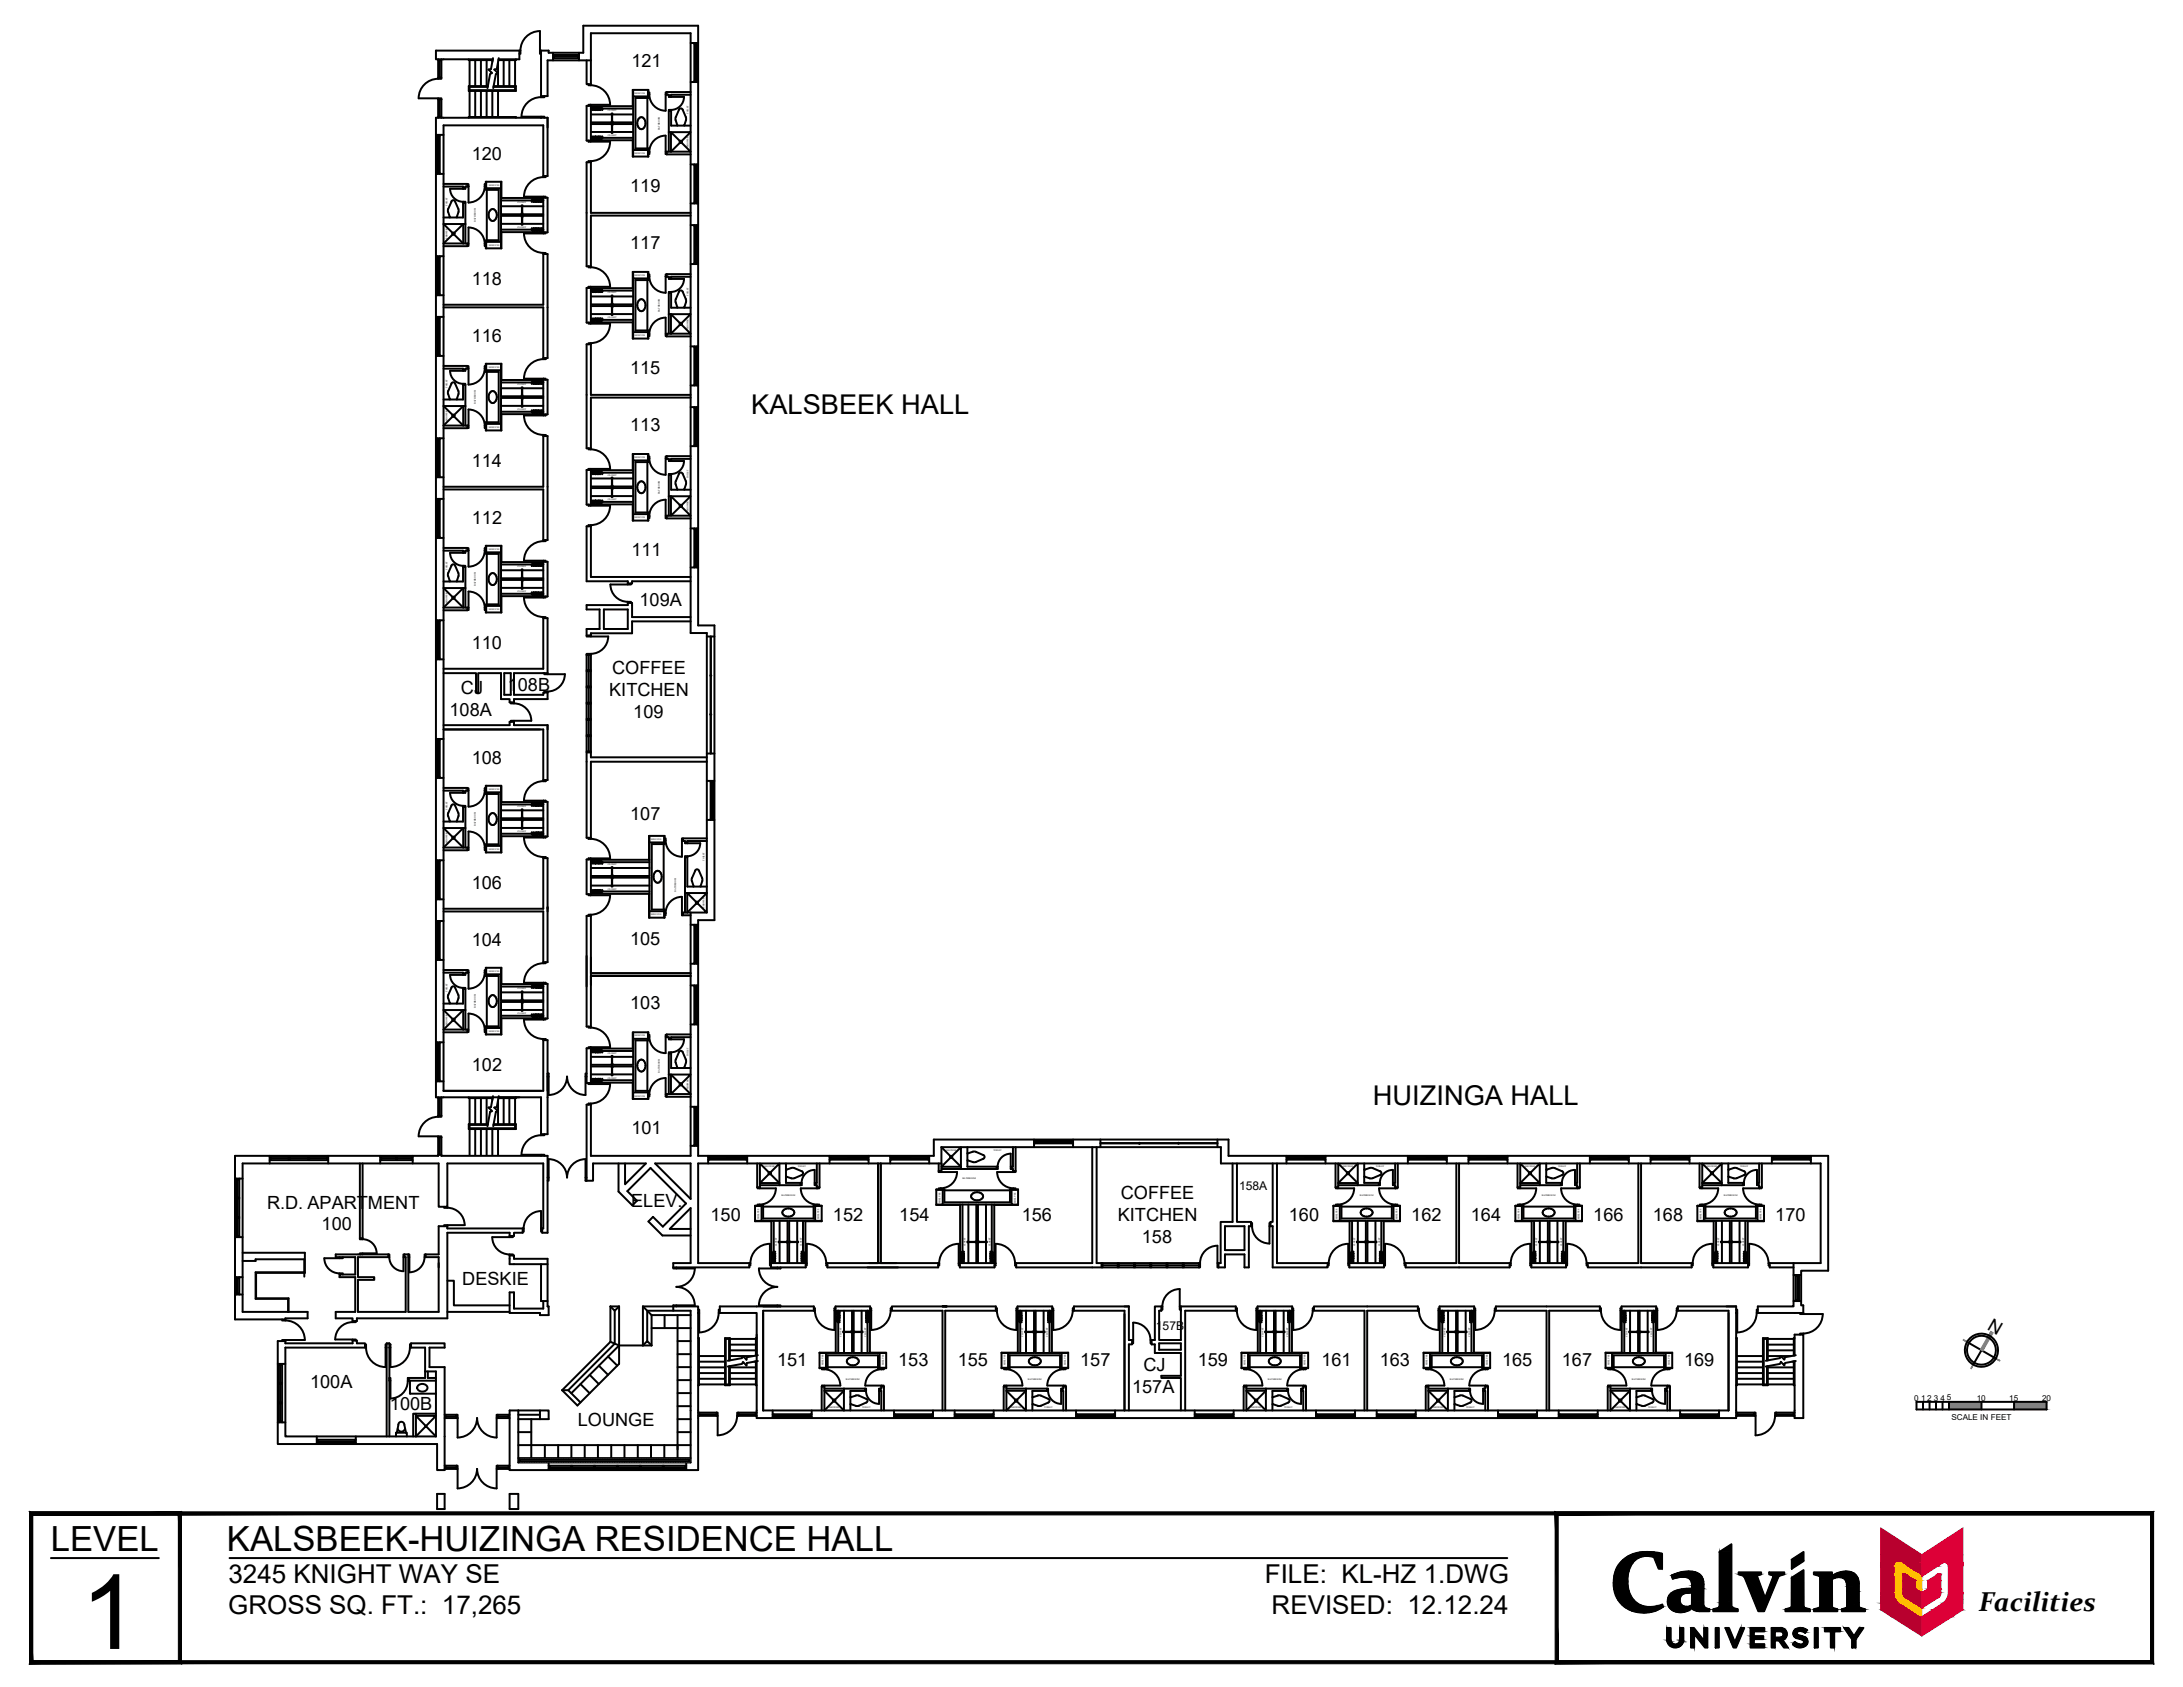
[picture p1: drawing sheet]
<svg xmlns="http://www.w3.org/2000/svg" width="279mm" height="216mm" viewBox="0 0 279 216" stroke-linecap="round" stroke-linejoin="round" font-family="sans-serif">
<defs><g id="words">
<text font-size="13.3" x="10.3" y="211">1</text>
<g font-size="4.4">
<text x="6.5" y="198.5">LEVEL</text>
<text x="29.1" y="198.5">KALSBEEK-HUIZINGA RESIDENCE HALL</text>
</g>
<g font-size="3.5">
<text x="96.2" y="53">KALSBEEK HALL</text>
<text x="175.7" y="141.5">HUIZINGA HALL</text>
<text x="253.3" y="206.2">Facilities</text>
</g>
<g font-size="3.3">
<text x="29.2" y="202.5">3245 KNIGHT WAY SE</text>
<text x="161.9" y="202.5">FILE: KL-HZ 1.DWG</text>
<text x="29.2" y="206.6">GROSS SQ. FT.: 17,265</text>
<text x="162.8" y="206.6">REVISED: 12.12.24</text>
</g>
<g font-size="2.3">
<text x="80.8" y="8.5">121</text>
<text x="60.4" y="20.4">120</text>
<text x="80.7" y="24.5">119</text>
<text x="80.7" y="31.8">117</text>
<text x="60.4" y="36.4">118</text>
<text x="60.4" y="43.7">116</text>
<text x="80.6" y="47.8">115</text>
<text x="60.4" y="59.8">114</text>
<text x="80.7" y="55.1">113</text>
<text x="60.4" y="67">112</text>
<text x="80.8" y="71.1">111</text>
<text x="81.9" y="77.5">109A</text>
<text x="60.4" y="83">110</text>
<text x="59" y="88.8">CJ</text>
<text x="65" y="88.4">108B</text>
<text x="78" y="89.1">KITCHEN</text>
<text x="78.3" y="86.3">COFFEE</text>
<text x="57.5" y="91.6">108A</text>
<text x="81" y="91.8">109</text>
<text x="60.4" y="97.7">108</text>
<text x="80.7" y="105">107</text>
<text x="60.4" y="113.7">106</text>
<text x="60.4" y="121">104</text>
<text x="80.6" y="121">105</text>
<text x="80.7" y="129.1">103</text>
<text x="60.4" y="137">102</text>
<text x="80.8" y="145.1">101</text>
<text x="34.2" y="154.7">R.D. APARTMENT</text>
<text x="80.8" y="154.5">ELEV.</text>
<text x="143.4" y="153.5">COFFEE</text>
<text x="41.2" y="157.5">100</text>
<text x="90.9" y="156.3">150</text>
<text x="106.6" y="156.3">152</text>
<text x="115.1" y="156.3">154</text>
<text x="130.8" y="156.3">156</text>
<text x="143.1" y="156.3">KITCHEN</text>
<text x="146.1" y="159.1">158</text>
<text x="165" y="156.3">160</text>
<text x="180.6" y="156.3">162</text>
<text x="188.3" y="156.3">164</text>
<text x="203.9" y="156.3">166</text>
<text x="211.6" y="156.3">168</text>
<text x="227.2" y="156.3">170</text>
<text x="59.2" y="164.4">DESKIE</text>
<text x="254.2" y="170.1" transform="rotate(30 254.2 170.1)">N</text>
<text x="39.7" y="177.6">100A</text>
<text x="99.5" y="174.8">151</text>
<text x="115" y="174.8">153</text>
<text x="122.6" y="174.8">155</text>
<text x="138.3" y="174.8">157</text>
<text x="144.9" y="178.2">157A</text>
<text x="146.3" y="175.4">CJ</text>
<text x="153.3" y="174.8">159</text>
<text x="169.1" y="174.8">161</text>
<text x="176.6" y="174.8">163</text>
<text x="192.3" y="174.8">165</text>
<text x="199.9" y="174.8">167</text>
<text x="215.6" y="174.8">169</text>
<text x="49.9" y="180.5">100B</text>
<text x="74" y="182.5">LOUNGE</text>
</g>
<g font-size="1.5">
<text x="158.6" y="152.4">158A</text>
<text x="147.9" y="170.2">157B</text>
</g>
<g font-size="1">
<text x="245" y="179.2">0</text>
<text x="245.9" y="179.2">1</text>
<text x="246.7" y="179.2">2</text>
<text x="247.5" y="179.2">3</text>
<text x="248.3" y="179.2">4</text>
<text x="249.2" y="179.2">5</text>
<text x="253" y="179.2">10</text>
<text x="257.2" y="179.2">15</text>
<text x="261.4" y="179.2">20</text>
<text x="249.8" y="181.7">SCALE IN FEET</text>
</g>
<g font-size=".3">
<text x="77.8" y="17.4">CLOSET</text>
<text x="77.8" y="14.3">CLOSET</text>
<text x="81.2" y="12">SHELVES</text>
<text x="84.5" y="16.7" transform="rotate(-90 84.5 16.7)">BATHROOM</text>
<text x="88.1" y="14.6" transform="rotate(-90 88.1 14.6)">TOILET</text>
<text x="62.6" y="23.8">SHELVES</text>
<text x="81.2" y="19.7">SHELVES</text>
<text x="88.1" y="18.8" transform="rotate(-90 88.1 18.8)">SHOWER</text>
<text x="57.3" y="26.3" transform="rotate(-90 57.3 26.3)">TOILET</text>
<text x="60.9" y="28.4" transform="rotate(-90 60.9 28.4)">BATHROOM</text>
<text x="66.2" y="29.2">CLOSET</text>
<text x="66.2" y="26">CLOSET</text>
<text x="57.3" y="30.6" transform="rotate(-90 57.3 30.6)">SHOWER</text>
<text x="62.6" y="31.5">SHELVES</text>
<text x="81.2" y="35.3">SHELVES</text>
<text x="77.8" y="40.7">CLOSET</text>
<text x="77.8" y="37.6">CLOSET</text>
<text x="84.5" y="40" transform="rotate(-90 84.5 40)">BATHROOM</text>
<text x="88.1" y="37.9" transform="rotate(-90 88.1 37.9)">TOILET</text>
<text x="62.6" y="47.1">SHELVES</text>
<text x="81.2" y="43">SHELVES</text>
<text x="88.1" y="42.1" transform="rotate(-90 88.1 42.1)">SHOWER</text>
<text x="57.3" y="53.9" transform="rotate(-90 57.3 53.9)">SHOWER</text>
<text x="57.3" y="49.6" transform="rotate(-90 57.3 49.6)">TOILET</text>
<text x="60.9" y="51.7" transform="rotate(-90 60.9 51.7)">BATHROOM</text>
<text x="66.2" y="52.5">CLOSET</text>
<text x="66.2" y="49.3">CLOSET</text>
<text x="62.6" y="54.8">SHELVES</text>
<text x="81.2" y="58.6">SHELVES</text>
<text x="77.8" y="64">CLOSET</text>
<text x="77.8" y="60.9">CLOSET</text>
<text x="84.5" y="63.2" transform="rotate(-90 84.5 63.2)">BATHROOM</text>
<text x="88.1" y="65.4" transform="rotate(-90 88.1 65.4)">SHOWER</text>
<text x="88.1" y="61.2" transform="rotate(-90 88.1 61.2)">TOILET</text>
<text x="62.6" y="70.4">SHELVES</text>
<text x="81.2" y="66.3">SHELVES</text>
<text x="57.3" y="77.2" transform="rotate(-90 57.3 77.2)">SHOWER</text>
<text x="57.3" y="72.9" transform="rotate(-90 57.3 72.9)">TOILET</text>
<text x="60.9" y="75" transform="rotate(-90 60.9 75)">BATHROOM</text>
<text x="66.2" y="75.8">CLOSET</text>
<text x="66.2" y="72.6">CLOSET</text>
<text x="62.6" y="78.1">SHELVES</text>
<text x="62.6" y="101.1">SHELVES</text>
<text x="57.3" y="107.9" transform="rotate(-90 57.3 107.9)">SHOWER</text>
<text x="57.3" y="103.6" transform="rotate(-90 57.3 103.6)">TOILET</text>
<text x="60.9" y="105.7" transform="rotate(-90 60.9 105.7)">BATHROOM</text>
<text x="66.2" y="106.5">CLOSET</text>
<text x="66.2" y="103.3">CLOSET</text>
<text x="83.3" y="107.5">SHELVES</text>
<text x="62.6" y="108.8">SHELVES</text>
<text x="77.8" y="113.9">CLOSET</text>
<text x="77.8" y="110.7">CLOSET</text>
<text x="90.2" y="110.1" transform="rotate(-90 90.2 110.1)">TOILET</text>
<text x="83.3" y="117.1">SHELVES</text>
<text x="86.5" y="114.1" transform="rotate(-90 86.5 114.1)">BATHROOM</text>
<text x="90.2" y="116.2" transform="rotate(-90 90.2 116.2)">SHOWER</text>
<text x="62.6" y="124.4">SHELVES</text>
<text x="57.3" y="131.2" transform="rotate(-90 57.3 131.2)">SHOWER</text>
<text x="57.3" y="126.9" transform="rotate(-90 57.3 126.9)">TOILET</text>
<text x="60.9" y="129" transform="rotate(-90 60.9 129)">BATHROOM</text>
<text x="66.2" y="129.8">CLOSET</text>
<text x="66.2" y="126.6">CLOSET</text>
<text x="62.6" y="132.1">SHELVES</text>
<text x="77.8" y="134.9">CLOSET</text>
<text x="81.2" y="132.6">SHELVES</text>
<text x="84.5" y="137.3" transform="rotate(-90 84.5 137.3)">BATHROOM</text>
<text x="88.1" y="135.2" transform="rotate(-90 88.1 135.2)">TOILET</text>
<text x="77.8" y="138">CLOSET</text>
<text x="81.2" y="140.3">SHELVES</text>
<text x="88.1" y="139.4" transform="rotate(-90 88.1 139.4)">SHOWER</text>
<text x="97.9" y="149.4">SHOWER</text>
<text x="102.1" y="149.4">TOILET</text>
<text x="121.1" y="147.3">SHOWER</text>
<text x="127.1" y="147.3">TOILET</text>
<text x="171.9" y="149.4">SHOWER</text>
<text x="176.1" y="149.4">TOILET</text>
<text x="195.2" y="149.4">SHOWER</text>
<text x="199.4" y="149.4">TOILET</text>
<text x="218.5" y="149.4">SHOWER</text>
<text x="222.7" y="149.4">TOILET</text>
<text x="100" y="153">BATHROOM</text>
<text x="120.4" y="154" transform="rotate(-90 120.4 154)">SHELVES</text>
<text x="123.2" y="151">BATHROOM</text>
<text x="130" y="154" transform="rotate(-90 130 154)">SHELVES</text>
<text x="174" y="153">BATHROOM</text>
<text x="197.3" y="153">BATHROOM</text>
<text x="220.6" y="153">BATHROOM</text>
<text x="97.2" y="156.1" transform="rotate(-90 97.2 156.1)">SHELVES</text>
<text x="99.4" y="159.5" transform="rotate(-90 99.4 159.5)">CLOSET</text>
<text x="102.6" y="159.5" transform="rotate(-90 102.6 159.5)">CLOSET</text>
<text x="104.8" y="156.1" transform="rotate(-90 104.8 156.1)">SHELVES</text>
<text x="123.6" y="159.5" transform="rotate(-90 123.6 159.5)">CLOSET</text>
<text x="126.8" y="159.5" transform="rotate(-90 126.8 159.5)">CLOSET</text>
<text x="171.2" y="156.1" transform="rotate(-90 171.2 156.1)">SHELVES</text>
<text x="173.5" y="159.5" transform="rotate(-90 173.5 159.5)">CLOSET</text>
<text x="176.6" y="159.5" transform="rotate(-90 176.6 159.5)">CLOSET</text>
<text x="178.9" y="156.1" transform="rotate(-90 178.9 156.1)">SHELVES</text>
<text x="194.5" y="156.1" transform="rotate(-90 194.5 156.1)">SHELVES</text>
<text x="196.8" y="159.5" transform="rotate(-90 196.8 159.5)">CLOSET</text>
<text x="199.9" y="159.5" transform="rotate(-90 199.9 159.5)">CLOSET</text>
<text x="202.2" y="156.1" transform="rotate(-90 202.2 156.1)">SHELVES</text>
<text x="217.8" y="156.1" transform="rotate(-90 217.8 156.1)">SHELVES</text>
<text x="220" y="159.5" transform="rotate(-90 220 159.5)">CLOSET</text>
<text x="223.2" y="159.5" transform="rotate(-90 223.2 159.5)">CLOSET</text>
<text x="225.5" y="156.1" transform="rotate(-90 225.5 156.1)">SHELVES</text>
<text x="107.7" y="171.1" transform="rotate(-90 107.7 171.1)">CLOSET</text>
<text x="110.9" y="171.1" transform="rotate(-90 110.9 171.1)">CLOSET</text>
<text x="130.9" y="171.1" transform="rotate(-90 130.9 171.1)">CLOSET</text>
<text x="134.1" y="171.1" transform="rotate(-90 134.1 171.1)">CLOSET</text>
<text x="161.7" y="171.1" transform="rotate(-90 161.7 171.1)">CLOSET</text>
<text x="164.9" y="171.1" transform="rotate(-90 164.9 171.1)">CLOSET</text>
<text x="185" y="171.1" transform="rotate(-90 185 171.1)">CLOSET</text>
<text x="188.2" y="171.1" transform="rotate(-90 188.2 171.1)">CLOSET</text>
<text x="208.3" y="171.1" transform="rotate(-90 208.3 171.1)">CLOSET</text>
<text x="211.5" y="171.1" transform="rotate(-90 211.5 171.1)">CLOSET</text>
<text x="105.4" y="174.7" transform="rotate(-90 105.4 174.7)">SHELVES</text>
<text x="108.3" y="176.6">BATHROOM</text>
<text x="113.1" y="174.7" transform="rotate(-90 113.1 174.7)">SHELVES</text>
<text x="128.7" y="174.7" transform="rotate(-90 128.7 174.7)">SHELVES</text>
<text x="131.6" y="176.6">BATHROOM</text>
<text x="136.4" y="174.7" transform="rotate(-90 136.4 174.7)">SHELVES</text>
<text x="159.4" y="174.7" transform="rotate(-90 159.4 174.7)">SHELVES</text>
<text x="162.3" y="176.6">BATHROOM</text>
<text x="167.1" y="174.7" transform="rotate(-90 167.1 174.7)">SHELVES</text>
<text x="182.7" y="174.7" transform="rotate(-90 182.7 174.7)">SHELVES</text>
<text x="185.6" y="176.6">BATHROOM</text>
<text x="190.4" y="174.7" transform="rotate(-90 190.4 174.7)">SHELVES</text>
<text x="206" y="174.7" transform="rotate(-90 206 174.7)">SHELVES</text>
<text x="208.9" y="176.6">BATHROOM</text>
<text x="213.7" y="174.7" transform="rotate(-90 213.7 174.7)">SHELVES</text>
<text x="106.1" y="180.2">SHOWER</text>
<text x="110.3" y="180.2">TOILET</text>
<text x="129.4" y="180.2">SHOWER</text>
<text x="133.6" y="180.2">TOILET</text>
<text x="160.1" y="180.2">SHOWER</text>
<text x="164.4" y="180.2">TOILET</text>
<text x="183.4" y="180.2">SHOWER</text>
<text x="187.7" y="180.2">TOILET</text>
<text x="206.7" y="180.2">SHOWER</text>
<text x="210.9" y="180.2">TOILET</text>
</g>
</g></defs>
<!-- layer: 0 -->
<g fill="none" stroke="#000" stroke-width=".25">
<path d="M245.3 179.4h16.6v1h-16.6zM246.1 179.4v1M247 179.4v1M247.8 179.4v1M248.6 179.4v1M249.4 179.4v1M251.8 171.7l3.6 2.2M253.6 172.8l-1 1.8M253.6 179.4v1M257.8 179.4v1"/>
<circle cx="253.6" cy="172.8" r="2.12"/>
<circle cx="253.6" cy="172.8" r="1.85"/>
</g>
<g fill="#808080" stroke="#808080" stroke-width=".13">
<path d="M254.8 170.4l-1.3 2.3 .3 .2zM254.8 170.4l.3 .2-1.3 2.3z"/>
<path d="M255.5 173.8l-.1 .1 .6 .2zM255.4 173.9l.6 .2-.1 .1z"/>
<path d="M252.5 174.6l-.2 .6 .3-.5zM252.5 174.6l-.2 .6-.1-.1z"/>
<path d="M251.3 171.5l.5 .3v-.1zM251.3 171.4l.5 .3-.5-.2z"/>
<path d="M257.8 179.4l4.1 1v-1zM257.8 179.4l4.1 1h-4.1z"/>
<path d="M249.4 179.4l4.2 1v-1zM249.4 179.4l4.2 1h-4.2z"/>
</g>
<!-- layer: A-WALL-FULL -->
<g fill="none" stroke="#000" stroke-width=".25">
<path d="M55.8 15.1h14.3v7.4h-.6v-6.5h-12.7v123.6h12.7v-6.5h.6v12.1h-.9v-4.8h-13.4zM55.8 17.3h1M55.9 17.3v5M55.9 17.4h.4M56 17.4v2.4h.1M56.1 10.1a2.49 2.49 0 0 0-2.5 2.5h2.5M56.1 12.7v-.1h.4v.1M56.1 9.9v.2h.4v-.2M56.1 7.6v2.3M56.1 12.7v2.4M56.1 14.9h.4M56.1 12.7h.4"/>
<path d="M56.1 7.7h.4M56.1 17.4v4.7M56.1 19.7l.1 2.4M56.3 7.7v2.2M56.3 12.7v2.2M56.3 17.3v5M56.5 7.6v2.3h-.4M56.5 12.7v2.4M60 7.6v.1h3.1M60 15.1v-.1h6v.1M60.1 7.7v3.3M60.1 11.6v3.4"/>
<path d="M60.8 7.7v3.3M60.8 11.6v3.4M61.6 7.7v3.3M61.6 11.6v3.4M62.3 7.7v3.3M62.3 11.6v3.4M62.4 11.1h-2.3v.4h5.8v-.4h-2.7M62.4 11h-2.4v.6h6v-.6h-2.8M63 7.7v.2M63 11.6v3.4M63.1 7.4l-.3 1.4-.3 .1 .5 .4-.3 .2-.3 1.8M63.7 8v3"/>
<path d="M63.7 11.6v3.4M63.8 7.4l-.2 1.4-.3 .1 .4 .4-.2 .2-.4 1.8M64.5 7.7v3.3M65.2 7.7v3.3M65.9 7.7v3.3M66 7.6v.1h-2.2M66.5 6.5h-10.7v1.1h7.3M66.5 6.5h.1v.4h-.1M66.5 6.5v1.1h-2.7M66.6 6.5a2.49 2.49 0 0 1 2.5-2.5v2.5M69.2 12.4a2.49 2.49 0 0 0-2.5 2.5h2.5M69.2 6.5h1v.3h4.5v-3.5h14.7v76.7h2v37.8h-2v30.1h30.1v-2.1h37.7v2.1h76.8v14.7h-3.5v4.5h.3v.9"/>
<path d="M69.2 15.1v-.2h.5v.2M69.2 12.3v.1h.5v-.1M69.2 6.5h-.1v.4h.1M69.2 6.5v5.8M70.8 7.5h3.3M70.8 7h3.3M70.8 6.8v.9M70.9 7.2h3.1M70.9 7v.5M74 7v.5M74.1 6.8v.9M75.1 7.7v3.1h.5v-6.5h12.8v76.7h2.1v35.8"/>
<path d="M75.1 13.5h.5v4.5h-.5zM75.3 18v.1h.3v-.1M75.3 10.8v.1h.3v-.1M75.6 10.9a2.49 2.49 0 0 1 2.5 2.5M75.6 13.4h-.3v.1M75.6 13.4v.1M75.6 13.4h2.5M75.6 18.1h2.5M75.6 7.7h-5.5v4.6h-.9M75.6 15.9h5.4v3.3M75.6 16.9h5.4M75.6 17.9h5.4"/>
<path d="M75.6 13.6h5.4M75.6 14.6h5.4M77.1 17.6v-.2l-.1 .4-.1-.4-.1 .4-.1-.4-.2 .4-.1-.4-.1 .4-.1-.4-.1 .4-.1-.4-.1 .4-.1-.4-.1 .4-.1-.2h5.4M77.1 13.9v.2l-.1-.4-.1 .4-.1-.4-.1 .4-.2-.4-.1 .4-.1-.4-.1 .4-.1-.4-.1 .4-.1-.4-.1 .4-.1-.4-.1 .2h5.4M78.1 18.1a2.49 2.49 0 0 1-2.5 2.5M78.3 16.9v.1h.1v-.1M78.3 14.5h.1v1.2h-.1zM78.3 15.9v1M78.4 15.9l-.1 1M81 13.6v-2.1h2v1h-1.7v6.5h1.7v1h-2v-2.1M81 11.5v.8h2M81 12.3v3.4h-5.4"/>
<path d="M81.6 15.5v.6M81.6 16.1a.47 .47 0 0 0 .5 .4 .47 .47 0 0 0 .5-.4M81.6 15.5a.47 .47 0 0 1 .5-.5 .47 .47 0 0 1 .5 .5M82.6 15.5v.6M82.9 12.5v6.5M82.9 11.5v.8M82.9 19.2v.8M83 11.8h.1v.3h-.1M83 19.2h-2v.8M83 19.4h.1v.3h-.1M83.1 12.1a2.08 2.08 0 0 0 2.1 2.1M85.2 17.4a2.08 2.08 0 0 0-2.1 2"/>
<path d="M85.2 12.1v2.1M85.2 17.4v2M85.3 11.8h-.1v.3h.1M85.3 19.4h-.1v.3h.1M85.6 16.9h2.8l-1.2 1.2M85.6 12.3h.3M85.6 14.2h.3M85.9 14.1h-.3v5.3M85.9 14.1v2h2.5M87 18.1l-1.1-1.2v2.5l1.1-1.1M87.2 18.3l1.2 1.1h-3.1v.4h3.1M87.5 12.4a1.67 1.67 0 0 1-1.6 1.7"/>
<path d="M87.6 16v.1M87.6 16l.2-.8-.5-1.3h-.3l-.5 1.1a1.44 1.44 0 0 0 .2 1v.1M88.4 11.8h-3.1v.3h.3v.3h1.9M88.4 12.1h-2.5v.3M88.4 10.5h1M88.4 5.5h1M88.9 5.5v5M88.9 10.4h.3M88.9 5.6h.3M89 5.6v4.8M89 7.9v2.5M89.1 5.6l-.1 2.5"/>
<path d="M89.2 5.5v5M55.8 37.8h1M55.8 32.8h1M55.8 22.3h1M55.9 32.8v5M55.9 37.6h.4M55.9 32.9h.4M55.9 22.1h.4M56 32.9v2.5h.1M56.1 32.9v4.7M56.1 35.2l.1 2.4M56.3 32.8v5"/>
<path d="M56.8 27.8h2.5v-1.8h.3v5.2M56.8 39h12.7v-6.5h.6v13.3h-.6v-6.5h-12.7M56.8 23.5h3v.4h-.2v.1h-.3v-.1h-2.5M57.4 27.1l.2 .7M57.6 24.2a1.67 1.67 0 0 0 1.7 1.6M57.9 30l-1.1 1.2h3v.3h-3M58.1 29.8l1.2-1.1v2.5l-1.2-1.2M58.3 25.8l.4 .9a1.33 1.33 0 0 1-.2 1.1M58.3 25.8a.26 .26 0 0 0-.3-.2 .26 .26 0 0 0-.2 .2l-.4 .9-.1 .4M59.3 24v.2M59.3 26v-.2h.3v.2M59.6 24v.2h-2"/>
<path d="M59.6 28.7h-2.8l1.1 1.1M59.8 23.6h.2v.2M59.8 31.2h.2v.3h-.2M59.8 23.8h.2M62 31.2v.3h.2M62 31.2h.2M62 23.8h.2M62 31.2a2.08 2.08 0 0 0-2-2.1v2.1M62 23.8a2.08 2.08 0 0 1-2 2.1v-2.1M62.2 23.6h-.2v.2M62.2 24.1v-.8h2v2M62.2 23.3v.8"/>
<path d="M62.2 31v.8M62.3 24.3v6.4M62.6 27.2a.48 .48 0 0 1 .5-.4 .48 .48 0 0 1 .4 .4M62.6 27.2a.67 .67 0 0 0 0 .7 .67 .67 0 0 0 .7 .3 .95 .95 0 0 0 .2-1M64.1 24.1h-1.9v.2h1.6v6.4h-1.6v.3h1.9M64.1 23.3v4.1h5.4M64.1 29.7h5.4M64.1 28.6h5.4M64.1 26.4h5.4M64.1 25.3h5.4M64.2 29.4h5.3v.2l-.1-.4-.1 .4-.1-.4-.2 .4-.1-.4-.1 .4-.1-.4-.1 .4-.1-.4-.1 .4-.1-.4-.1 .4-.1-.4-.1 .2M64.2 25.7h5.3v-.2l-.1 .4-.1-.4-.1 .4-.2-.4-.1 .4-.1-.4-.1 .4-.1-.4-.1 .4-.1-.4-.1 .4-.1-.4-.1 .4-.1-.2"/>
<path d="M64.2 29.7v2.1h-2v-.8M66.8 26.3h.1v1.1h-.1zM66.8 27.6v1.2h.1v-1.2M67.1 25.2h2.5M69.5 25.3h.6v4.4h-.6zM69.5 27.6h-5.4v4.2M69.6 22.7a2.49 2.49 0 0 0-2.5 2.5M69.6 29.9h-2.5a2.49 2.49 0 0 0 2.5 2.5M69.6 32.5v-.1h.2v.1M69.6 29.7v.2h.2v-.2M69.6 25.3v-.1h.2v.1M69.6 22.5v.2h.2v-.2"/>
<path d="M75.1 36.9h.5v4.4h-.5zM75.3 34.1v.1h.3v-.1M75.3 20.8v-.2h.3v.2M75.6 34.2a2.49 2.49 0 0 1 2.5 2.5M75.6 36.7v.2M75.6 39.2h5.4v3.3M75.6 37.9h5.4M75.6 36.9h5.4M77.1 37.2v.2l-.1-.4-.1 .4-.1-.4-.1 .4-.2-.4-.1 .4-.1-.4-.1 .4-.1-.4-.1 .4-.1-.4-.1 .4-.1-.4-.1 .2h5.4M78.1 36.7h-2.8v.2M78.3 39.2v1.1h.1v-1.1M78.3 37.8h.1v1.2h-.1z"/>
<path d="M81 36.9v-2.1h2v1h-1.7v6.5h1.7v1h-2v-2M81 34.8v.8h2M81 35.6v3.4h-5.4M81.6 38.8v.6M81.6 39.4a.47 .47 0 0 0 .5 .4 .47 .47 0 0 0 .5-.4M81.6 38.8a.47 .47 0 0 1 .5-.5 .47 .47 0 0 1 .5 .5M82.6 38.8v.6M82.9 35.8v6.5M82.9 34.8v.8M83 35.1h.1v.3h-.1M83.1 35.4a2.08 2.08 0 0 0 2.1 2.1M85.2 35.4v2.1"/>
<path d="M85.2 35.4h.1M85.3 35.1h-.1v.3M85.6 35.6h.3M85.6 37.5h.3M85.9 37.4h-.3v5.3M85.9 37.4v2h2.5M87.5 35.7a1.67 1.67 0 0 1-1.6 1.7M87.6 39.3v.1M87.6 39.3l.2-.8-.4-1.2a.26 .26 0 0 0-.3-.1 .26 .26 0 0 0-.2 .1l-.4 1a1.36 1.36 0 0 0 .2 1v.1M88.4 35.1h-3.1v.3h.3v.3h1.9M88.4 27.2h-12.8v-6.4h-.5v13.3h.5v-6.5h12.8M88.4 35.4h-2.5v.3"/>
<path d="M88.4 33.8h1M88.4 28.8h1M88.4 26h1M88.4 21h1M88.9 21v5M88.9 28.8v5M88.9 33.7h.3M88.9 28.9h.3M88.9 25.9h.3M88.9 21.2h.3M89 21.2v4.7M89 28.9v4.8"/>
<path d="M89 23.5v2.4M89 31.2v2.5M89.1 28.9l-.1 2.5M89.1 21.2l-.1 2.4M89.2 21v5M89.2 28.8v5M55.8 56.1h1M55.8 45.6h1M55.8 40.6h1M55.9 40.6v5M55.9 56.1v5M55.9 56.2h.4"/>
<path d="M55.9 45.4h.4M55.9 40.7h.4M56 40.7v2.4h.1M56 56.2v2.5h.1M56.1 40.7v4.7M56.1 56.2v4.7M56.1 43l.1 2.4M56.1 58.5l.1 2.4M56.3 40.6v5M56.3 56.1v5M56.8 46.8h3v.4h-.2v.1h-.3v-.1h-2.5M56.8 51.1h2.5v-1.8h.3v5.2"/>
<path d="M57.4 50.4l.2 .7M57.4 50l-.1 .4M57.6 51.1h.1M57.6 47.5a1.67 1.67 0 0 0 1.7 1.6M57.9 53.3l-1.1 1.2h3v.3h-3M58.1 53.1l1.2-1.1v2.5l-1.2-1.2M58.3 49.1l.4 .9M58.3 49.1a.26 .26 0 0 0-.3-.2 .26 .26 0 0 0-.2 .2l-.4 .9M58.5 51.1h.1M58.7 50a1.36 1.36 0 0 1-.2 1.1M59.3 49.3v-.2h.3v.2M59.3 47.3v.2"/>
<path d="M59.6 47.3v.2h-2M59.6 52h-2.8l1.1 1.1M59.8 46.9h.2v2.3a2.08 2.08 0 0 0 2-2.1M59.8 47.1h.2M60 54.5v.3h-.2M62 54.5v.3h.2M62 47.1h.2M62 54.5h.2M62 54.5a2.08 2.08 0 0 0-2-2.1v2.1h-.2M62.2 46.9h-.2v.2M62.2 47.4v-.8h2v2M62.2 46.6v.8"/>
<path d="M62.2 54.3v.8M62.3 47.6v6.4M62.6 51.1a.48 .48 0 0 0 .5 .5 .48 .48 0 0 0 .4-.5M62.6 51.1a.67 .67 0 0 1 0-.7 .67 .67 0 0 1 .7-.3 .95 .95 0 0 1 .2 1M64.1 47.4h-1.9v.2h1.6v6.4h-1.6v.3h1.9M64.1 46.6v4.1h5.4M64.1 48.6h5.4M64.1 49.7h5.4M64.1 51.9h5.4M64.1 53h5.4M64.2 52.7h5.3v.2l-.1-.4-.1 .4-.1-.4-.2 .4-.1-.4-.1 .4-.1-.4-.1 .4-.1-.4-.1 .4-.1-.4-.1 .4-.1-.4-.1 .2M64.2 48.9h5.3v-.2l-.1 .4-.1-.4-.1 .4-.2-.4-.1 .4-.1-.4-.1 .4-.1-.4-.1 .4-.1-.4-.1 .4-.1-.4-.1 .4-.1-.2"/>
<path d="M64.2 53v2.1h-2v-.8M66.8 51.9v.2h.1v-.2M66.8 50.9v1M66.8 49.7l.1 1h-.1v-1.1h.1v.1M66.9 50.9l-.1 1M67.1 48.5h2.5M69.5 50.9h-5.4v4.2M69.5 48.6h.6v4.4h-.6zM69.6 46a2.49 2.49 0 0 0-2.5 2.5M69.6 53.2h-2.5a2.49 2.49 0 0 0 2.5 2.5M69.6 55.8v-.1h.2v.1M69.6 53v.2h.2v-.2"/>
<path d="M69.6 48.5h.2v.1M69.6 45.8v.2h.2v-.2M69.6 48.5v.1M75.3 57.4v.1h.3v-.1M75.3 44.1v-.2h.3v.2M75.3 41.3v.1h.3v-.1M75.6 57.5a2.49 2.49 0 0 1 2.5 2.5M75.6 41.4h2.5M75.6 41.3h5.4M75.6 40.2h5.4M77.1 40.9v-.2l-.1 .4-.1-.4-.1 .4-.1-.4-.2 .4-.1-.4-.1 .4-.1-.4-.1 .4-.1-.4-.1 .4-.1-.4-.1 .4-.1-.2h5.4M78.1 41.4a2.49 2.49 0 0 1-2.5 2.5"/>
<path d="M81 58.1v.8h2M81 58.9v3.4h-5.4M82.9 59.1v6.5M82.9 42.5v.8M82.9 58.1v.8M83 58.4h.1v.3h-.1M83 42.7h.1v.3h-.1M83 42.5h-2v.8M83.1 58.7a2.08 2.08 0 0 0 2.1 2.1M85.2 40.7a2.08 2.08 0 0 0-2.1 2M85.2 40.7v2M85.2 58.7v2.1"/>
<path d="M85.3 58.4h-.1v.3h.1M85.3 42.7h-.1v.3h.1M85.6 40.2h2.8l-1.2 1.2M85.6 58.9h.3M87 41.4l-1.1-1.2v2.5l1.1-1.1M87.2 41.6l1.2 1.1h-3.1v.4h3.1M88.4 58.4h-3.1v.3h.3v.3h1.9a1.67 1.67 0 0 1-1.6 1.7M88.4 50.5h-12.8v-6.4h-.5v13.3h.5v-6.5h12.8M88.4 58.7h-2.5v.3M88.4 57.1h1M88.4 52.1h1M88.4 49.3h1"/>
<path d="M88.4 44.3h1M88.9 44.3v5M88.9 52.1v5M88.9 56.9h.3M88.9 52.2h.3M88.9 49.2h.3M88.9 44.5h.3M89 44.5v4.7M89 52.2v4.7M89 46.8v2.4M89 54.5v2.4M89.1 44.5l-.1 2.4"/>
<path d="M89.1 52.2l-.1 2.5M89.2 44.3v5M89.2 52.1v5M55.8 79.4h1M55.8 68.8h1M55.8 63.8h1M55.8 61.1h1M55.9 63.8v5M55.9 79.4v5M55.9 79.5h.4M55.9 68.7h.4M55.9 64h.4"/>
<path d="M55.9 60.9h.4M56 64v2.4h.1M56 79.5v2.4h.1M56.1 64v4.7M56.1 79.5v4.7M56.1 66.3l.1 2.4M56.3 63.8v5M56.3 79.4v5M56.8 62.3h12.7v-6.5h.6v13.3h-.6v-6.5h-12.7M56.8 70.1h3v.4h-.2v.1h-.3v-.1h-2.5M56.8 74.4h2.5v-1.8h.3v5.2M57.4 73.7l.2 .7"/>
<path d="M57.6 74.4h.1M57.6 70.7a1.67 1.67 0 0 0 1.7 1.7M57.9 76.6l-1.1 1.2h3v.3h-3M58.1 76.4l1.2-1.1v2.5l-1.2-1.2M58.3 72.4l.4 .9a1.34 1.34 0 0 1-.2 1.1M58.3 72.4l-.1-.1h-.3l-.5 1-.1 .4M58.5 74.4h.1M59.3 72.6v-.2h.3v.2M59.3 70.6v.1M59.6 70.6v.1h-2M59.6 75.3h-2.8l1.1 1.1M59.8 70.2h.2v.2"/>
<path d="M59.8 70.4h.2M59.8 77.8h.2M62 77.8v.3h.2M62 77.8h.2M62 77.8a2.08 2.08 0 0 0-2-2.1v2.4h-.2M62 70.4a2.08 2.08 0 0 1-2 2.1v-2.1M62.2 70.2h-.2v.2h.2M62.2 70.7v-.8h2v2M62.2 69.9v.8M62.2 77.5v.9M62.3 70.9v6.4M62.8 73.5a.5 .5 0 0 1 .5-.1 .5 .5 0 0 1 .3 .6 .64 .64 0 0 1-.7 .8 .94 .94 0 0 1-.1-1.3z"/>
<path d="M64.1 70.7h-1.9v.2h1.6v6.4h-1.6v.2h1.9v.9M64.1 69.9v4.1h5.4M64.1 75.2h5.4M64.1 73h5.4M64.1 71.9h5.4M64.1 76.3h5.4M64.2 72.2h5.3v-.2l-.1 .4-.1-.4-.1 .4-.2-.4-.1 .4-.1-.4-.1 .4-.1-.4-.1 .4-.1-.4-.1 .4-.1-.4-.1 .4-.1-.2M64.2 76h5.3v.2l-.1-.4-.1 .4-.1-.4-.2 .4-.1-.4-.1 .4-.1-.4-.1 .4-.1-.4-.1 .4-.1-.4-.1 .4-.1-.4-.1 .2M64.2 76.3v2.1h-2v-.9M66.8 74.2v1.2h.1v-1.2M66.8 72.9h.1v1.1h-.1zM67.1 71.8h2.5"/>
<path d="M69.5 71.9h.6v4.4h-.6zM69.5 74.2h-5.4v3.3M69.6 69.3a2.49 2.49 0 0 0-2.5 2.4M69.6 76.5h-2.5a2.49 2.49 0 0 0 2.5 2.5M69.6 79.1v-.1h.2v.1M69.6 76.3v.2h.2v-.2M69.6 71.9v-.1h.2v.1M69.6 69.1v.2h.2v-.2M75.1 60.1h.5v4.5h-.5zM75.3 67.4v-.2h.3v.2M75.3 64.6v.1h.3v-.1M75.6 60v.1"/>
<path d="M75.6 64.7h2.5M75.6 62.5h5.4v3.3M75.6 60.2h5.4M75.6 61.2h5.4M75.6 63.5h5.4M75.6 64.5h5.4M77.1 64.2v-.2l-.1 .4-.1-.4-.1 .4-.1-.4-.2 .4-.1-.4-.1 .4-.1-.4-.1 .4-.1-.4-.1 .4-.1-.4-.1 .4-.1-.2h5.4M77.1 60.5v.2l-.1-.4-.1 .4-.1-.4-.1 .4-.2-.4-.1 .4-.1-.4-.1 .4-.1-.4-.1 .4-.1-.4-.1 .4-.1-.4-.1 .2h5.4M77.3 78h3v2.5h-3zM78.1 64.7a2.49 2.49 0 0 1-2.5 2.5M78.1 60h-2.8v.1M78.3 61.2v-.1h.1v1.2h-.1v-1.1"/>
<path d="M78.3 63.5v.1h.1v-.1M78.3 62.5v1M78.4 62.5l-.1 1M80.3 77.2v-.2h.5v.2M80.3 77.2v.2h-5.2v.6h1.6v2.5h-1.6v.8M80.3 77.2h.6v1.8h7.5M80.3 74.7v.1M80.8 74.7v.1h-2.7a2.22 2.22 0 0 0 2.2 2.2M81 60.2v-2.1h2v1h-1.7v6.5h1.7v1h-2v-2.1M81.6 62v.7M81.6 62.7a.47 .47 0 0 0 .5 .4 .47 .47 0 0 0 .5-.4M81.6 62.1a.47 .47 0 0 1 .5-.5 .47 .47 0 0 1 .5 .5"/>
<path d="M82.6 62v.7M82.9 65.8v.8M83 65.8h-2v.8M83 66h.1v.3h-.1M85.2 64a2.08 2.08 0 0 0-2.1 2M85.2 64v2M85.3 66h-.1v.3h.1M85.6 63.5h2.8l-1.2 1.2M85.6 60.8h.3M85.9 60.7h-.3v5.3M85.9 60.7v2h2.5M87 64.7l-1.1-1.2v2.5l1.1-1.1"/>
<path d="M87.2 64.9l1.2 1.1h-3.1v.3h3.1M87.6 62.6v.1M87.6 62.6l.2-.6v-.4l-.4-1-.3-.1-.2 .1-.5 1.2 .3 .9M88.4 79.5h-7.5v1.5h-5.3v.5h-.5v-.2h.5M88.4 73.8h-12.8v-6.4h-.5v7h5.2v.3h.6v-.3h7.5M88.4 72.6h1M88.4 67.6h1M88.9 67.6v5M88.9 72.5h.3M88.9 67.8h.3M89 67.8v4.7M89 70.1v2.4"/>
<path d="M89.1 67.8l-.1 2.4M89.2 67.6v5M55.8 99.6h1M55.8 94.6h1M55.8 84.4h1M55.9 94.6v5M55.9 99.4h.4M55.9 94.7h.4M55.9 84.2h.4M56 94.7v2.4h.1M56.1 94.7v4.7M56.1 81.8l.1 2.4"/>
<path d="M56.1 97l.1 2.4M56.3 94.6v5M56.8 86.1h4.1v2.5h.3v-2.5h2.9v3.4h1.1v.4h.6M56.8 85.6h12.7v-6.5h.6v7.2M64.5 86.1h.9v2.8h-.9zM65.4 89.9v.1h.4v-.1M65.8 90a2.22 2.22 0 0 1 2.2 2.2h-2.6v.2M65.8 92.2v.6h4.3v7h-.6v-6.4h-12.7M65.8 92.4h-.6v.4h-8.4M69.6 100a2.49 2.49 0 0 0-2.5 2.5h2.7v.1M69.6 99.8v.2h.2v-.2M69.7 86.1v.2h2.6"/>
<path d="M69.7 88.6v-.1h.4v.1M70.1 86.1h-4.3v2.8h3.7v-.3h.6M70.1 88.6v.9h-4.3v.4M72.3 86.3a2.22 2.22 0 0 1-2.2 2.2M75.1 83.7h.5v.1h-.5zM75.1 83.8v23.4h.5v-9.7h14.9M75.1 96.2h.5M75.1 96.3h.5M75.1 94.1h.5M75.1 94.2h.5M75.1 92h.5M75.1 90.1h.5"/>
<path d="M75.1 92.1h.5M75.1 87.8h.5M75.1 89.9h.5M75.1 88h.5M75.1 85.8h.5M75.1 85.9h.5M75.4 83.8v2M75.4 85.9v1.9M75.4 88v1.9M75.4 90.1v1.9M75.4 92.1v2M75.4 94.2v2"/>
<path d="M75.6 81.5h2.2a2.22 2.22 0 0 1-2.2 2.2M75.6 83.8v13.1h14.9M90.5 81.5h.9M90.5 99.9h.9M90.5 96.4h.9M90.9 91.4l.1 .1zM90.9 86.4l.1 .1zM91 81.5v4.9M91 86.5v4.9M91 91.5v4.9M91 99.9v5M91.3 99.9v5"/>
<path d="M55.8 117.9h1M55.8 115.1h1M55.8 110.1h1M55.9 110.1v5M55.9 117.9v5M55.9 118h.4M55.9 115h.4M55.9 110.2h.4M56 110.2v2.5h.1M56 118v2.4h.1M56.1 110.2v4.8M56.1 118v4.7"/>
<path d="M56.1 112.5l.1 2.5M56.3 110.1v5M56.3 117.9v5M56.8 116.3h12.7v-6.5h.6v13.3h-.6v-6.5h-12.7M56.8 100.8h3v.4h-.2v.1h-.3v-.1h-2.5M56.8 105.1h2.5v-1.8h.3v5.2M57.4 104.4l.2 .7M57.6 101.5a1.67 1.67 0 0 0 1.7 1.6M57.9 107.3l-1.1 1.2h3v.3h-3M58.1 107.1l1.2-1.1v2.5l-1.2-1.2M58.3 103.1l.4 .9a1.34 1.34 0 0 1-.2 1.1M58.3 103.1a.26 .26 0 0 0-.3-.2 .26 .26 0 0 0-.2 .2l-.4 .9-.1 .4"/>
<path d="M59.3 101.3v.2M59.3 103.3v-.2h.3v.2M59.6 101.3v.2h-2M59.6 106h-2.8l1.1 1.1M59.8 100.9h.2v.3h-.2M59.8 108.5h.2v.3h-.2M62 108.5v.3h.2M62 101.2h.2M62 108.5h.2M62 108.5a2.08 2.08 0 0 0-2-2.1v2.1M62 101.2a2.08 2.08 0 0 1-2 2v-2M62.2 100.9h-.2v.3"/>
<path d="M62.2 101.4h1.9M62.2 108.3h1.9M62.2 100.6v.8M62.2 108.3v.8M62.3 101.6v6.5M62.6 105.1a.48 .48 0 0 0 .5 .5 .48 .48 0 0 0 .4-.5M62.6 104.5a.48 .48 0 0 1 .5-.4 .48 .48 0 0 1 .4 .4M62.6 104.5v.6M63.5 104.5v.6M64.1 100.6v4.1h5.4M64.1 102.6h5.4M64.1 103.7h5.4"/>
<path d="M64.1 106h5.4M64.1 107h5.4M64.2 102.6v-2h-2v1h1.6v6.5h-1.6v1h2v-2.1M64.2 106.7h5.3v.2l-.1-.4-.1 .4-.1-.4-.2 .4-.1-.4-.1 .4-.1-.4-.1 .4-.1-.4-.1 .4-.1-.4-.1 .4-.1-.4-.1 .2M64.2 103h5.3v-.2l-.1 .4-.1-.4-.1 .4-.2-.4-.1 .4-.1-.4-.1 .4-.1-.4-.1 .4-.1-.4-.1 .4-.1-.4-.1 .4-.1-.2M66.8 106v.1h.1v-.1M66.8 104.9v1.1M66.8 103.6h.1v1.1h-.1zM66.9 104.9l-.1 1.1M69.5 102.6h.6v4.5h-.6zM69.5 104.9h-5.4v4.2M69.6 107.2h-2.5a2.49 2.49 0 0 0 2.5 2.5"/>
<path d="M69.6 109.8v-.1h.2v.1M69.6 107.1v.1h.2v-.1M69.6 102.5v.1M75.1 110h.5v4.4h-.5zM75.1 117.2h.5v14.2h-.5zM75.3 117.2v-.1h.3v.1M75.3 114.4v.2h.3M75.3 107.2v.2h.3v-.2M75.6 107.4a2.49 2.49 0 0 1 2.5 2.4M75.6 109.9v.1M75.6 114.4v.2M75.6 114.6h2.5"/>
<path d="M75.6 112.3h7.5v5.1M75.6 113.3h7.5M75.6 114.4h7.5M75.6 110h7.5M75.6 111.1h7.5M77.1 114.1v-.2l-.1 .4-.1-.4-.1 .4-.1-.4-.2 .4-.1-.4-.1 .4-.1-.4-.1 .4-.1-.4-.1 .4-.1-.4-.1 .4-.1-.2h7.5M77.1 110.3v.2l-.1-.4-.1 .4-.1-.4-.1 .4-.2-.4-.1 .4-.1-.4-.1 .4-.1-.4-.1 .4-.1-.4-.1 .4-.1-.4-.1 .2h7.5M78.1 114.6a2.49 2.49 0 0 1-2.5 2.5M78.1 109.9h-2.8v.1M78.3 113.3v.2h.1v-1.2h-.1v1M78.3 111.1v-.1h.1v.1M78.3 111.1v1"/>
<path d="M78.3 111.1l.1 1M83.1 110v-3h2v1h-1.7v8.4h1.7v1h-2v-3M83.1 107.8h2M83.1 116.6h2M83.1 107v5.1h-7.5M83.9 111.6a.49 .49 0 0 1 .6-.1 .49 .49 0 0 1 .2 .6 .63 .63 0 0 1-.7 .8 .94 .94 0 0 1-.1-1.3zM84.9 108v8.4M85 107v.8M85 116.6v.8M85.1 107.3h.1v.3h-.1M85.1 116.9h.1M85.2 116.9v.2h-.1"/>
<path d="M85.2 116.9a2.08 2.08 0 0 1 2.1-2.1v2.3h.1M85.2 107.6a2.08 2.08 0 0 0 2.1 2v-2M87.3 116.9h.1M87.3 107.6h.1M87.4 107.3h-.1v.3M87.7 114.3h2.8l-1.2 1.1M87.7 109.7h.3M87.7 107.8h.3M88 109.7v-.1h-.3v7.2M88 109.7v3.8h2.5M88.4 116.8h-1v.3h1M88.4 116.8v31.1h-12.8v-6.5h-.5v9.7"/>
<path d="M88.4 118.4h1M88.6 112.8l.2 .6M88.8 113.4l-.1 .1M88.9 118.4v4.9M88.9 118.5h.3M89 111.4a.26 .26 0 0 1 .2-.1 .26 .26 0 0 1 .3 .1M89 118.5v2.4M89 111.4l-.4 1-.1 .4M89 118.5v4.7M89.1 115.4l-1.1-1.1v2.5l1.1-1.2M89.2 118.4v4.9M89.3 115.6l1.2 1.2h-2.1"/>
<path d="M89.5 111.4l.4 1.2-.2 .8M89.7 113.4v.1M90.5 107.3h-3.1v.3h.3v.3h1.9a1.67 1.67 0 0 1-1.6 1.7M90.5 104.9h.9M90.5 107.6h-2.5v.3M91 104.8h.3M91 100.1h.3M91.1 100.1v2.4M91.1 102.4h.1v2.4M91.1 100.1v4.7M55.8 138.4h1M55.8 133.4h1"/>
<path d="M55.8 122.9h1M55.9 133.4v5M55.9 138.3h.4M55.9 133.5h.4M55.9 122.7h.4M56 133.5v2.5h.1M56.1 133.5v4.8M56.1 120.3l.1 2.4M56.1 135.8l.1 2.5M56.3 133.4v5M56.8 124.1h3v.4h-.2v.1h-.3v-.1h-2.5M56.8 128.4h2.5v-1.8h.3v5.2"/>
<path d="M57.4 127.7l.2 .7M57.6 124.8a1.67 1.67 0 0 0 1.7 1.6M57.8 126.4a.26 .26 0 0 1 .2-.2 .26 .26 0 0 1 .3 .2M57.8 126.4l-.4 .9-.1 .4M57.9 130.6l-1.1 1.2h3v.3h-3M58.1 130.4l1.2-1.1v2.5l-1.2-1.2M58.3 126.4l.4 .9a1.44 1.44 0 0 1-.2 1.1M59.3 124.6v.2M59.3 126.6v-.2h.3v.2M59.6 124.6v.2h-2M59.6 129.3h-2.8l1.1 1.1M59.8 124.2h.2v.2"/>
<path d="M59.8 131.8h.2v.3h-.2M59.8 124.4h.2M60 124.4v2.1M62 131.8v.3h.2M62 131.8h.2M62 124.4h.2M62 124.4a2.08 2.08 0 0 1-2 2.1M62 131.8a2.08 2.08 0 0 0-2-2.1v2.1M62.2 124.2h-.2v.2M62.2 124.7h1.9M62.2 131.6h1.9M62.2 123.9v.8"/>
<path d="M62.2 131.6v.8M62.3 124.9v6.4M62.6 128.4a.48 .48 0 0 0 .5 .5 .48 .48 0 0 0 .4-.5M62.6 128.4a.68 .68 0 0 1 0-.7 .68 .68 0 0 1 .7-.3 .97 .97 0 0 1 .2 1M64.1 123.9v4.1h5.4M64.1 129.3h5.4M64.1 127h5.4M64.1 125.9h5.4M64.2 125.9v-2h-2v1h1.6v6.4h-1.6v1.1h2l-.1-2.1M64.2 130h5.3v.2l-.1-.4-.1 .4-.1-.4-.2 .4-.1-.4-.1 .4-.1-.4-.1 .4-.1-.4-.1 .4-.1-.4-.1 .4-.1-.4-.1 .2M64.2 126.3h5.3v-.2l-.1 .3-.1-.3-.1 .3-.2-.3-.1 .3-.1-.3-.1 .3-.1-.3-.1 .3-.1-.3-.1 .3-.1-.3-.1 .3-.1-.1M64.2 130.3h5.3"/>
<path d="M66.8 128.2v1.2h.1v-1.2M66.8 128v-1.1h.1v1.1M69.5 125.9h.6v4.4h-.6zM69.5 128.2h-5.4v4.2M69.6 123.3a2.49 2.49 0 0 0-2.5 2.5h2.7v.1M69.6 130.5h-2.5a2.49 2.49 0 0 0 2.5 2.5M69.6 123.1v.2h.2v-.2M69.6 125.8v.1M69.6 130.3v.2M69.6 133v.1M69.6 133h.2v.1M69.8 130.3v.2h-.2"/>
<path d="M70.1 137.4h.1v.4h-.1M70.2 137.8v2.3M74.9 137.8v2.3a2.35 2.35 0 0 1-2.3-2.3 2.38 2.38 0 0 1-2.4 2.3M75.1 137.4h-.2v.4h.2M75.1 134.2h.5v4.4h-.5zM75.3 138.6v.1h.3v-.1M75.3 131.4v.1h.3v-.1M75.6 131.5a2.49 2.49 0 0 1 2.5 2.5M75.6 134h-.3v.2M75.6 134h2.5M75.6 138.7h2.5M75.6 134v.2"/>
<path d="M75.6 136.5h5.4v3.3M75.6 137.5h5.4M75.6 138.6h5.4M75.6 134.2h5.4M75.6 135.3h5.4M75.6 124.6h12.8M77.1 138.3v-.3l-.1 .5-.1-.5-.1 .5-.1-.5-.2 .5-.1-.5-.1 .5-.1-.5-.1 .5-.1-.5-.1 .5-.1-.5-.1 .5-.1-.2h5.4M77.1 134.5v.2l-.1-.4-.1 .4-.1-.4-.1 .4-.2-.4-.1 .4-.1-.4-.1 .4-.1-.4-.1 .4-.1-.4-.1 .4-.1-.4-.1 .2h5.4M78.1 138.7a2.49 2.49 0 0 1-2.5 2.5M78.3 135.3v-.2h.1v1.2h-.1v-1M78.3 137.5v.1h.1v-.1M78.3 136.5v1"/>
<path d="M78.4 136.5l-.1 1M81 134.2v-2.1h2v1h-1.7v6.5h1.7v1h-2v-2M81 132.1v4.2h-5.4M81 132.9h2M81.6 136.1v.6M81.6 136.7a.47 .47 0 0 0 .5 .4 .47 .47 0 0 0 .5-.4M81.6 136.1a.47 .47 0 0 1 .5-.5 .47 .47 0 0 1 .5 .5M82.6 136.1v.6M82.9 133.1v6.5M82.9 132.1v.8M82.9 139.8v.8M83 132.4h.1v.3h-.1"/>
<path d="M83 139.8h-2v.8M83.1 132.7a2.08 2.08 0 0 0 2.1 2.1M85.2 138a2.08 2.08 0 0 0-2.1 2M85.2 132.7v2.1M85.2 138v2M85.3 132.4h-.1v.3h.1M85.6 137.5h2.8l-1.2 1.2M85.6 132.9h.3M85.6 134.8h.3M85.9 134.7h-.3v5.3M85.9 134.7v2h2.5M87 138.7l-1.1-1.2v2.5l1.1-1.1"/>
<path d="M87.2 138.9l1.2 1.1h-3.1v.4h3.1M87.6 136.6v.1M87.6 136.6l.2-.8-.4-1.2a.26 .26 0 0 0-.3-.1 .26 .26 0 0 0-.2 .1l-.4 1a1.36 1.36 0 0 0 .2 1v.1M88.4 132.4h-3.1v.3h.3v.3h1.9a1.67 1.67 0 0 1-1.6 1.7M88.4 124.9h-12.8h12.8M88.4 132.7h-2.5v.3M88.4 131.1h1M88.4 126.1h1M88.4 123.3h1M88.9 126.1v5M88.9 126.3h.3M88.9 131h.3"/>
<path d="M88.9 123.2h.3M89 126.3v4.7M89 120.8l.1 2.4M89 128.5v2.5M89.1 126.3l-.1 2.4M89.2 126.1v5M30.1 158.3h1M30.1 150.8h1M30.2 158.2h.4M30.2 150.8v7.5M30.2 153.4h.4M30.2 153.3h.4"/>
<path d="M30.2 155.8h.4M30.2 155.9h.4M30.2 151h.4M30.4 151v2.3M30.4 153.4v2.4M30.4 155.9v2.3M30.6 150.8v7.5M34.5 148.1h7.5M34.5 147.9v1M34.5 148.5h7.5M34.6 148.1v.4M34.6 148.3h2.3"/>
<path d="M36.9 148.1v.4M37.1 148.1v.4M37.1 148.3h2.3M39.4 148.1v.4M39.6 148.1v.4M39.6 148.3h2.3M41.9 148.1v.4M42 147.9v1M46.1 158.5v.1h.3v-.1M46.1 148.9v9.6M46.1 158.5h.3M46.4 158.6a1.8 1.8 0 0 1 1.8 1.8h-2.1v.1"/>
<path d="M46.4 148.9v9.6M48.7 148.1h4.1M48.7 148.5h4.1M48.7 147.9v1M48.8 148.3h1.9M48.8 148.1v.4M50.7 148.1v.4M50.8 148.3h1.9M50.8 148.1v.4M52.7 148.1v.4M52.8 147.9v1M56.1 142.9a2.49 2.49 0 0 0-2.5 2.5h2.5"/>
<path d="M56.1 145.6v-.2h.4v.2M56.1 142.8v.1h.4v-.1M56.1 145.6v2.3h-26v21h6.4M56.1 140.4v2.4M56.1 147.8h.4M56.1 145.6h.4M56.1 142.8h.4M56.1 140.6h.4M56.3 140.6v2.2M56.3 145.6v2.2M56.5 145.6v2.3h13.6v9.9h-.7v-.6M56.5 140.4v2.4"/>
<path d="M56.8 154.4v.2h.5v-.2M57.3 154.6a2.24 2.24 0 0 1 2.2 2.2h-2.7v.1M57.3 156.8v.1M60 140.4v.1h3.1M60.1 140.5v3.4M60.1 144.5v3.3M60.8 140.5v3.4M60.8 144.5v3.3M61.6 140.5v3.4M61.6 144.5v3.3M62.3 140.5v3.4M62.3 144.5v3.3"/>
<path d="M62.4 144h-2.3v.4h5.8v-.4h-2.7M62.4 143.9h-2.4v.6h6v-.6h-2.8M63 140.5v.3M63 144.5v3.3M63.1 140.3l-.3 1.4h-.3l.5 .5-.3 .1-.3 1.8M63.7 140.8v3.1M63.7 144.5v3.3M63.8 140.3l-.2 1.4h-.3l.4 .5-.2 .1-.4 1.8M64.5 140.5v3.4M65.2 140.5v3.4M65.2 158.3v-.5h-7.9v10.9h-11.6v.4h-.6M65.6 158.2v.1h-2.6a2.2 2.2 0 0 0 2.2 2.2"/>
<path d="M65.9 140.5v3.4M66 140.4v.1h-2.2M66.9 157.2h-9.6v-.3h-1.2v3.6h-1.6M66.9 157.2v.6h-1.1v.4h-.6M66.9 157.2h.1v.4h-.1M67 157.2a2.22 2.22 0 0 1 2.2-2.2v2.6h.2M69.2 145.3a2.49 2.49 0 0 0-2.5 2.5h2.5M69.2 157.2h.3v-8.3h-12.2v5.5h-1.2v-5.5h-25v19h8.3v.8h-2.9v.2M69.2 147.9v-.1h.5v.1M69.2 145.2v.1h.5v-.1M70.1 150.7h.1v.4h-.1M70.2 148.3a2.37 2.37 0 0 1 2.4 2.4 2.35 2.35 0 0 1 2.3-2.4"/>
<path d="M70.2 148.4v2.3M74.9 148.4v2.3M75.1 150.7h-.2v.4h.2M75.3 141.4v-.2h.3v.2M79.2 148.9v3.6l1.7 1.8 .6-.6-1.2-1.3 3-2.9 4.5 4.5-3 3-1.2-1.3-.6 .6 1.8 1.8h3.6M80 148.9v2.7l2.7-2.7h-6.8v2.2h-.8M83 140h.1v.3h-.1M83.9 148.9h4.5v4.5zM85.3 140h-.1v.3h.1M88.4 157.3h-2.7l2.7-2.7v7h-2.2v.6M88.4 146.6h1M88.4 141.6h1"/>
<path d="M88.9 141.6v5M88.9 146.5h.3M88.9 141.8h.3M89 141.8v4.7M89 144.1v2.4M89.1 141.8l-.1 2.4M89.2 141.6v5M90.6 148.4h5M90.6 148.1h5M90.6 147.9v1M90.8 148.2h4.7M90.8 148.1v.3"/>
<path d="M93.2 148.2v.1h-2.4M95.5 148.2h-2.4M95.5 148.1v.3M95.6 147.9v1M96.6 154.3h.9M96.9 148.9v3h.4v-3l1.1 1.2M97 154.3v-.1h.2v.1M97 151.9v.2h.2v-.2M97.2 152.1h2.1a2.08 2.08 0 0 1-2.1 2.1M97.5 154.3v1.9h-.9M97.5 156.2h3.3v5.4M97.7 154.4h6.4"/>
<path d="M98.4 150.3l-1.1 1.1h2.5l-1.2-1.1M98.6 150.1l1.2-1.2v2.8M98.7 156.3h-2.1v-2h1.1v1.6h6.4v-1.6h1.1v2h-2.1M98.7 156.2v5.4M99 156.3v5.3h-.2l.4-.1-.4-.1 .4-.1-.4-.1 .4-.1-.4-.1 .4-.2-.4-.1 .4-.1-.4-.1 .4-.1-.4-.1 .4-.1-.2-.1M99.8 156.2v5.4M100.3 154.9a.87 .87 0 0 1 1.4 .3 .82 .82 0 0 1-.8 .5 .82 .82 0 0 1-.8-.5zM100.6 148.9v2.5h2v.3h-5.3M100.7 150.6h-.1M100.7 158.9h-1v.1h1M100.7 150.6l.6 .2M100.8 158.9h-.1v.1h.1"/>
<path d="M101 158.9h1.2v.1h-1.2zM101.3 149.5h.4l.9 .4M101.3 149.5l-.7 .2M102 156.2v5.4M102.5 151.4v.3M102.6 149.9a.27 .27 0 0 1 .2 .2 .27 .27 0 0 1-.2 .3l-.9 .4h-.4M102.8 156.3v5.3h.2l-.4-.1 .4-.1-.4-.1 .4-.1-.4-.1 .4-.1-.4-.2 .4-.1-.4-.1 .4-.1-.4-.1 .4-.1-.4-.1 .2-.1M103.1 156.2v5.4M104.3 149.7a1.67 1.67 0 0 0-1.7 1.7M104.3 154.3v1.9h.9M104.3 156.2h-3.3v5.4M104.3 154.3h.9"/>
<path d="M104.4 151.4v.3M104.5 148.9v2.5h-.2M104.6 152.1h-2.1a2.08 2.08 0 0 0 2.1 2.1M104.6 154.3v-.1h.3v.1M104.6 151.9v.2M104.9 151.9v.2h-.3M104.9 148.9v3h-.4v-.2h-.2v-2M106.2 148.4h5M106.2 148.1h5M106.2 147.9v1M106.3 148.2h4.7M106.3 148.1v.3"/>
<path d="M108.7 148.2v.1h-2.4M111 148.2h-2.4M111 148.1v.3M111.2 147.9v1M112.4 148.9v12.7M112.7 148.9v12.7M113.9 148.4h5M113.9 148.1h5M113.9 147.9v1M114.1 148.2h2.4M114.1 148.2h4.7M114.1 148.1v.3"/>
<path d="M116.4 148.2v.1h2.4M118.8 148.1v.3M118.9 147.9v1M119.8 152.3h.9M120.1 148.9v1.1h.3v-.1M120.4 152.1h-.3v.1M120.4 152.1v.1M120.4 150h2.1M120.5 146.8h35.8v2.1h76.7v12.7h-6.5v.6h3.1M120.5 148.9h-31.1v12.7h6.5v.6h-9.7M120.5 146.8v3.1h-.4M120.5 146.8l1.1 1.2"/>
<path d="M120.7 152.2v2h-.9M120.7 154.2h4.3v7.4M120.9 152.3h8.4M121.6 148.2l-1.1 1.1h2.5l-1.2-1.1M121.8 148l1.2-1.2v2.8M122.5 150a2.08 2.08 0 0 1-2.1 2.1M122.9 154.2v7.4M122.9 154.2h-3.1v-2h1.1v1.7h8.4v-1.7h1v2h-3M123.2 154.2v7.4h-.2l.4-.1-.4-.1 .4-.1-.4-.1 .4-.1-.4-.1 .4-.2-.4-.1 .4-.1-.4-.1 .4-.1-.4-.1 .4-.1-.2-.1M123.8 146.8v2.5h3.8v.3h-7.1M123.8 147.6a1.5 1.5 0 0 1 1.1-.2l1 .4 .1 .3-.1 .2-1 .4a1.55 1.55 0 0 1-1.1-.2M123.9 159h1.1v-.1h-1.2v.1h.1"/>
<path d="M123.9 154.2v7.4M124.3 153.3a.67 .67 0 0 1 .3-.7 .67 .67 0 0 1 .8 0 .48 .48 0 0 1 .4 .7M124.3 153.3a.93 .93 0 0 0 1.5 0M125.2 158.9h1M126.2 158.9h.1v.1h-.1M126.2 159h-1M126.2 154.2v7.4M126.9 154.2v7.4h.2l-.4-.1 .4-.1-.4-.1 .4-.1-.4-.1 .4-.1-.4-.2 .4-.1-.4-.1 .4-.1-.4-.1 .4-.1-.4-.1 .2-.1M127.3 154.2v7.4M127.6 149.3h.1v.3h-.1M127.7 149.3a1.67 1.67 0 0 1 1.7-1.7v2h.1M129.4 149.3h.1"/>
<path d="M129.5 152.2v2h.8M129.5 154.2h-4.3v7.4M129.5 152.3h.8M129.6 146.8v2.5h-.1v.3h.1v.3h.4M129.7 152.2v-.1h.3v.1M129.7 149.9v.1h.3v-.1M129.7 150h-2.1a2.08 2.08 0 0 0 2.1 2.1M130 146.8v3.1M132.3 146.3h5M132.3 146h5M132.3 145.8v1M132.5 146.2h4.7"/>
<path d="M132.5 146.1h2.4v.1M132.5 146v.3M134.8 146.2h2.4M137.2 146v.3M137.3 145.8v1M139.8 146.8v14.8h-9.7v.6h23.4M140.4 146.8v14.8h13.1M140.8 146.3h5M140.8 145.8v1M145.8 146.3l.1 .1zM145.9 146.3h4.9M150.8 146.3l.1 .1z"/>
<path d="M150.9 146.3h4.9M155.8 145.8v1M156.8 156.9h2.5v3.1h-2.5zM157.8 148.9v7.5h-1.6v5.2h-.2v.6M158.3 148.9v7.5h1.8v.5M160.1 156.5h.2v.4h-.2M160.1 156.9h-.3v5.3h-.5v-1.7h-2.5v1.7h-.8M162.6 156.5h-.1v2.7a2.24 2.24 0 0 1-2.2-2.3M162.9 148.9v7.5h-.3v.5M163.4 148.9v12.7h6.5v.6h-7v-5.3h-.4M164.7 148.4h5M164.7 148.1h5"/>
<path d="M164.7 147.9v1M164.8 148.2h4.7M164.8 148.1v.3M167.2 148.2v.1h-2.4M169.5 148.2h-2.4M169.5 148.1v.3M169.7 147.9v1M170.7 154.3h.8M170.9 148.9v3h.4v-3l1.1 1.2M171 154.3v-.1h.2v.1M171 151.9v.2h.2v-.2M171.2 152.1h2.1"/>
<path d="M171.5 154.3v1.9h-.8M171.5 156.2h3.3v5.4M171.7 154.4h6.4M172.4 150.3l-1.1 1.1h2.5l-1.2-1.1M172.6 150.1l1.2-1.2v2.8M172.7 156.3h-2v-2h1v1.6h6.4v-1.6h1.1v2h-2.1M172.7 156.2v5.4M173 156.3v5.3h-.2l.4-.1-.4-.1 .4-.1-.4-.1 .4-.1-.4-.1 .4-.2-.4-.1 .4-.1-.4-.1 .4-.1-.4-.1 .4-.1-.2-.1M173.3 152.1a2.08 2.08 0 0 1-2.1 2.1M173.8 156.2v5.4M174.3 154.9a.87 .87 0 0 1 1.4 .3 .82 .82 0 0 1-.8 .5 .82 .82 0 0 1-.8-.5zM174.6 149.7h.1a1.44 1.44 0 0 1 1-.2l.9 .4"/>
<path d="M174.6 148.9v2.5h2v.3h-5.3M174.7 150.6h-.1M174.8 158.9h-1.1v.1h1.1M175 158.9h1.2v.1h-1.2zM176 156.2v5.4M176.5 151.4v.3M176.6 149.9a.26 .26 0 0 1 .2 .2 .26 .26 0 0 1-.2 .3l-1.1 .4-.8-.2M176.8 156.3v5.3h.2l-.4-.1 .4-.1-.4-.1 .4-.1-.4-.1 .4-.1-.4-.2 .4-.1-.4-.1 .4-.1-.4-.1 .4-.1-.4-.1 .2-.1M177.1 156.2v5.4M178.3 149.7a1.67 1.67 0 0 0-1.7 1.7M178.4 154.3v1.9h.8M178.4 156.2h-3.4v5.4"/>
<path d="M178.4 154.3h.8M178.4 151.4v.3M178.6 148.9v2.5h-.3M178.6 152.1h-2.1a2.08 2.08 0 0 0 2.1 2.1M178.6 154.3v-.1h.3v.1M178.6 151.9v.2M178.9 151.9v.2h-.3M178.9 148.9v3h-.3v-.2h-.3v-2M180.2 148.4h5M180.2 148.1h5M180.2 147.9v1M180.3 148.2h4.7"/>
<path d="M180.3 148.1v.3M182.8 148.2v.1h-2.5M185 148.2h-2.4M185 148.1v.3M185.2 147.9v1M186.4 148.9v12.7h-6.5v.6h13.3v-.6h-6.5v-12.7M187.9 148.4h5M187.9 148.1h5M187.9 147.9v1M188.1 148.2h4.7M188.1 148.1v.3M190.5 148.2v.1h-2.4"/>
<path d="M192.8 148.2h-2.4M192.8 148.1v.3M192.9 147.9v1M194 154.3h.8M194.2 148.9v3h.4v-3l1.1 1.2M194.3 151.9v.2h.2v-.2M194.5 152.1h2.1a2.08 2.08 0 0 1-2.1 2.1M194.5 154.2h-.2v.1M194.5 154.2v.1M194.8 154.3v1.9h-.8M194.8 156.2h3.3v5.4M195 154.4h6.4"/>
<path d="M195.7 150.3l-1.1 1.1h2.5l-1.2-1.1M195.9 150.1l1.2-1.2v2.8M196 156.2l-2 .1v-2h1v1.6h6.4v-1.6h1.1v2h-2.1M196 156.3v5.3M196.3 156.3v5.3h-.2l.4-.1-.4-.1 .4-.1-.4-.1 .4-.1-.4-.1 .4-.2-.4-.1 .4-.1-.4-.1 .4-.1-.4-.1 .4-.1-.2-.1M197.1 158.9h-.1v.1h.1M197.1 159h1M197.1 156.2v5.4M197.9 149.7h.1a1.44 1.44 0 0 1 1-.2l.9 .4M197.9 148.9v2.5h2M198 150.6h-.1M198.1 158.9h-1"/>
<path d="M198.3 158.9h1.2v.1h-1.2zM198.8 154.8a.85 .85 0 0 0-1.4 .4 .84 .84 0 0 0 1.4 .4M198.8 154.8a.42 .42 0 0 1 0 .7M199.3 156.2v5.4M199.8 151.4v.3M199.8 152.1a2.08 2.08 0 0 0 2.1 2.1M199.8 152.1h2.1M199.9 151.4v.3h-5.3M199.9 149.9a.26 .26 0 0 1 .2 .2 .26 .26 0 0 1-.2 .3M199.9 150.4l-1.1 .4-.8-.2M200.1 156.3v5.3h.2l-.4-.1 .4-.1-.4-.1 .4-.1-.4-.1 .4-.1-.4-.2 .4-.1-.4-.1 .4-.1-.4-.1 .4-.1-.4-.1 .2-.1M200.4 156.2v5.4"/>
<path d="M200.6 159.2a2.49 2.49 0 0 1 2.5 2.5M200.6 159.2v2.5M201.6 149.7a1.67 1.67 0 0 0-1.7 1.7M201.6 154.3v1.9h.9M201.6 156.2h-3.3v5.4M201.6 154.3h.9M201.7 151.4v.3M201.9 148.9v2.5h-.3M201.9 154.3v-.1h.3v.1M201.9 151.9v.2h.3v-.2M202.2 148.9v3h-.3v-.2h-.3v-2M203.5 148.4h5"/>
<path d="M203.5 148.1h5M203.5 147.9v1M203.6 148.2h4.7M203.6 148.1v.3M206 148.2v.1h-2.4M208.3 148.2h-2.4M208.3 148.1v.3M208.5 147.9v1M209.7 148.9v12.7h-6.5v.6h13.3v-.6h-6.5v-12.7M211.3 148.4h4.9M211.3 148.1h4.9M211.3 147.9v1"/>
<path d="M211.4 148.2h4.7M211.4 148.1v.3M213.8 148.2v.1h-2.4M216.1 148.2h-2.4M216.1 148.1v.3M216.2 147.9v1M217.2 154.3h.9M217.5 148.9v3h.4v-3l1.1 1.2M217.6 154.3v-.1h.2v.1M217.6 151.9v.2h.2v-.2M217.8 152.1h2.1a2.08 2.08 0 0 1-2.1 2.1M218.1 154.3v1.9h-.9"/>
<path d="M218.1 156.2h3.3v5.4M218.3 154.4h6.4M219 150.3l-1.1 1.1h2.5l-1.2-1.1M219.2 150.1l1.2-1.2v2.8M219.3 156.3h-2.1v-2h1.1v1.6h6.4v-1.6h1.1v2h-2.1M219.3 156.2v5.4M219.6 156.3v5.3h-.2l.4-.1-.4-.1 .4-.1-.4-.1 .4-.1-.4-.1 .4-.2-.4-.1 .4-.1-.4-.1 .4-.1-.4-.1 .4-.1-.2-.1M220.4 156.2v5.4M221.2 149.7h.1a1.44 1.44 0 0 1 1-.2l.9 .4M221.2 148.9v2.5h2M221.3 150.6h-.1M221.3 158.9h-1v.1h1"/>
<path d="M221.4 158.9h-.1v.1h.1M221.6 158.9h1.2v.1h-1.2zM222 154.8a.85 .85 0 0 0-1.3 .4 .84 .84 0 0 0 1.3 .4M222 154.8a.42 .42 0 0 1 0 .7M222.6 156.2v5.4M223.1 151.4v.3M223.1 152.1a2.08 2.08 0 0 0 2.1 2.1M223.1 152.1h2.1M223.2 151.4v.3h-5.3M223.2 149.9a.26 .26 0 0 1 .2 .2 .26 .26 0 0 1-.2 .3M223.2 150.4l-1.1 .4-.8-.2M223.4 156.3v5.3h.2l-.4-.1 .4-.1-.4-.1 .4-.1-.4-.1 .4-.1-.4-.2 .4-.1-.4-.1 .4-.1-.4-.1 .4-.1-.4-.1 .2-.1"/>
<path d="M223.7 156.2v5.4M223.9 159.2a2.49 2.49 0 0 1 2.5 2.5M223.9 159.2v2.5M224.9 149.7a1.67 1.67 0 0 0-1.7 1.7M224.9 154.3v1.9h.9M224.9 156.2h-3.3v5.4M224.9 154.3h.9M225 151.4v.3M225.1 148.9v2.5h-.2M225.2 154.3v-.1h.3v.1M225.2 151.9v.2M225.5 151.9v.2h-.3"/>
<path d="M225.5 148.9v3h-.4v-.2h-.2v-2M226.8 148.4h5M226.8 148.1h5M226.8 147.9v1M226.9 148.2h4.7M226.9 148.1v.3M229.3 148.2v.1h-2.4M231.6 148.2h-2.4M231.6 148.1v.3M231.8 147.9v1M30.1 163.4h1M30.1 165.7h1"/>
<path d="M30.2 163.4v2.3M30.2 165.5h.4M30.2 163.6h.4M30.4 163.6v1.9M30.6 163.4v2.3M31.1 161.4h1.6v-.2h6.2v2.2M31.1 160.3h7.9v2.6h-6.2v3.3h4.1v1.7M35.5 174.6h1M35.7 174.6v7.4M35.7 174.7h.4M35.7 179.6h.4M35.7 179.5h.4"/>
<path d="M35.7 177h.4M35.7 177.1h.4M35.9 174.7v2.3M35.9 177.1v2.4M35.9 179.6v2.3M36.1 171.6v-.1h.4v.1M36.1 168.9v.1h.4v-.1M36.1 174.6v7.4M36.5 169a2.49 2.49 0 0 1 2.5 2.5M36.5 171.6h-1v13.2h20.4v3.3h1v-13.1h-1.9v-2.5h1.9v-.6h-4.3v.6h-.1M36.5 171.5h2.5M38.9 162.8h-6.2v3.4h4.2v1.7"/>
<path d="M41.5 161a1.94 1.94 0 0 0 1.9 2M42.9 171.4h2.6v.2M43.5 163.1v-.1h.4v.1M43.5 160.9v.1M43.9 160.9v.1h-2.4M45.1 169.2a2.22 2.22 0 0 0-2.2 2.2M45.1 171.6h.6v.3h1v.6h-10.2v11.3h19.3M45.1 169.1v.1h.4v-.1M45.1 171.4v.5h-8.6v-.3M46.4 160.4v.1M46.7 172.1h.2v.4h-.2M46.9 172.5a2.49 2.49 0 0 0 2.4 2.5l.1-2.5"/>
<path d="M49.5 172.1h-.1v.4h.1M49.7 160.5h-6.7v.4h2.5v2.2h-2v.3h2v4.5h-2.5v.8h2.1v.4M49.7 160.9h-3.9v2.5h2.1v.4h-2.1v4.1h6.1v-7h-.3M49.7 160.5h.1v.4h-.1M49.7 160.5v.4M49.8 176.4h.2v2.6M49.8 172.1h.2v.4M49.8 176.7h.2M51.8 160.5h-.2v2.2a1.8 1.8 0 0 1-1.8-1.8M51.8 160.5h.5M51.8 160.5v.4M52.2 176.7h3.6"/>
<path d="M52.3 160.5h.1v2.3M52.3 160.5v7.4h3.8v-7h-1.6M52.3 160.9h.1M52.3 176.4v.3M52.5 172.5a2.51 2.51 0 0 1-2.5 2.5v-2.5h-.2M52.5 176.7v1.7h3.3M52.6 172.5h1.8v3.9h-2.2a2.3 2.3 0 0 1-2.2 2.6M52.6 172.1h-.1v.4M53.6 177.2a.71 .71 0 0 1 1.1 .4 .69 .69 0 0 1-.7 .5 .69 .69 0 0 1-.6-.5zM54.3 160.9a1.94 1.94 0 0 1-1.9 1.9M54.4 175.5h1.4v8.3M54.5 160.5h-.2v.4h.2"/>
<path d="M54.5 160.5v.4M54.8 175.5v.9h1M57.3 163.9h.8v3.2h7.1M57.3 167.9h7.9M65.2 160.7v-.2h.4v.2M65.2 160.7h.6v.4h4.3v6.1h.1v1.1h-1.1v-.3h-3.9v-2.6h.6v2.1h3.7v-1M65.2 160.7v1.1h4.9M69.2 161.8v4.7h.9M71.9 177.9h.8M72.7 177.9l1.6 1.6M74.3 177.1l1.2 1.2M75.5 175.9l1.1 1.2"/>
<path d="M76.6 174.8l1.2 1.1M77.8 173.6l1.2 1.2M78.1 167.2l.6 .5 .5-.5M78.1 167.2v4.5M78.1 167.2h1.1M78.1 171.7l-6.2 6.2M78.1 171.7l1.1 .5M78.7 167.7v4.3l-6 5.9M79.2 167.2v7.3l-5.3 5.4-2-2M79.2 172.2h4.2M79.2 172.2l-6.1 6.1M82.3 167.2v5l.5-.6 .6 .6"/>
<path d="M82.3 167.2h3.9M82.3 167.2l1.1 1.1M83.4 168.3v3.9M83.4 168.3h5M83.4 170h5M85.1 168.3v1.7M86.2 167.2h3.2v.8M86.2 167.2v.5h2.2v19.5h-22.1v-6.7M86.2 162.2v.1h.4v-.1M86.2 167.7h-3.4v3.9M86.6 162.3h2.3a2.37 2.37 0 0 1-2.3 2.4 2.35 2.35 0 0 1 2.3 2.4h-2.7v.1M86.6 167.1v.1"/>
<path d="M86.7 168.3v18.3M86.7 175h1.7M86.7 171.6h1.7M86.7 180h1.7M86.7 178.3h1.7M86.7 176.6h1.7M86.7 173.3h1.7M89.4 167.6h.1v.4h-.1M89.4 168v20.1h-24.2v-7.6h3.9M89.4 171.2h.1v6.1h-.1M89.5 177.2h3.3M89.5 173.5h3.3"/>
<path d="M89.5 174.3h3.3M89.5 175h3.3M89.5 175.7h3.3M89.5 176.5h3.3M92 168a2.49 2.49 0 0 1-2.5 2.5v-2.5M92.1 167.2h12.1v.5h-6.5v12.8h123.5v-12.8h-6.5v-.5h7.5v14.3h-125.4v-13.5h-4.7zM92.1 167.6h-.1v.4h.1M93.3 174.1v-2.7h-.4v5.8h.4v-2.3M93.4 177.2h3.3M93.4 171.4h3.3M93.4 174.1v-2.9h-.6v6.1h.6v-2.5M93.4 172.1h3.3"/>
<path d="M93.4 172.8h3.3M93.4 173.5h3.1M93.4 175h3.3M93.4 175.7h3.3M93.4 176.5h3.3M95.9 161.7h.1v.3h-.1M96 161.7a2.49 2.49 0 0 1 2.5-2.5v2.5M96.5 174.3h.2M96.7 174.2v3.1h.1M96.8 171.2h-.1v2.3M96.8 170.8v2.7M97 174.2l-1.4 .2-.1 .4-.4-.5-.1 .3-1.9 .3"/>
<path d="M97 173.4l-1.4 .3-.1 .3-.4-.5-.1 .3-1.9 .3M98.7 161.7h-.2v.3h.2M98.7 161.6h4.4v.6h-4.4zM99.5 162.3h-2.4a2.37 2.37 0 0 0 2.4 2.4 2.35 2.35 0 0 0-2.4 2.4h2.4M99.5 167.2v-.1h.4v.1M99.5 162.2v.1h.4v-.1M103.1 161.7h.2v.3h-.2M104.2 167.4h.1v.3h-.1M104.3 167.7a2.49 2.49 0 0 0 2.5 2.5M104.9 175h.8M105.2 177.5v-.2h.3v.2M105.2 175.1v.1h.3"/>
<path d="M105.5 175.2a2.08 2.08 0 0 1 2 2.1h-2M105.5 175.1v.1M105.5 177.7h5.3v.3M105.7 173.2v1.9M105.7 161.7a2.49 2.49 0 0 0-2.4-2.5v2.5M105.8 161.7h.1M105.8 161.7v.3h.1M105.9 161.6h14.2v.6h-14.2zM105.9 175h6.5M106.7 179.3l-1.2 1.2v-3h-.3v3M106.7 179.2l-1.2-1.2h2.5l-1.1 1.2M106.8 167.7v2.5"/>
<path d="M106.9 167.4h-.1v.3h.1M106.9 167.2h4.5v.5h-4.5zM107 173.1h-2.1v2h1v-1.6h6.5v1.6h1v-2h-2.1M107 167.7v5.5M107.3 169.3l.2-.1-.4-.1 .4-.1-.4-.1 .4-.1-.4-.1 .4-.1-.4-.1 .4-.2-.4-.1 .4-.1-.4-.1 .4-.1-.4-.1 .2-.1v5.4M108 177.7v2.8l-1.1-1.2M108 170.4h-.1v.1h.1M108 170.5h1.1M108 167.7v5.5M108.8 179.7h.1M108.8 174.7h.7M108.9 179.7h.1"/>
<path d="M108.9 179.7l.6 .2h.4M109.1 167.7v5.5h-4.2M109.1 170.4h-1.1M109.3 170.4h1.1v.1h-1.1zM109.3 167.7v5.5h4.1M109.5 178.6h.4l1 .4a.26 .26 0 0 1 .1 .3 .26 .26 0 0 1-.1 .2l-1 .4M109.5 178.6l-.7 .2M109.9 174a.86 .86 0 0 0-1.5 .2l.1 .3 .3 .2M109.9 174.4l-.4 .3M109.9 174v.4M110.3 167.7v5.5M110.7 177.7v.3"/>
<path d="M110.8 178a1.67 1.67 0 0 0 1.7 1.7v-2h.3v-.2h.3v3M110.8 178h-2v2.5M111 169.3l-.2-.1 .4-.1-.4-.1 .4-.1-.4-.1 .4-.1-.4-.1 .4-.1-.4-.2 .4-.1-.4-.1 .4-.1-.4-.1 .4-.1-.2-.1v5.4M111.3 167.7v5.5M111.4 167.4h.1v2.8M111.4 167.7h.1M112.5 178h.3v2.5M112.6 175h.8M112.6 173.2v1.9M112.7 177.7v.3M112.8 175.2a2.08 2.08 0 0 0-2.1 2.1h2.1M112.8 177.5v-.2h.3v.2"/>
<path d="M112.8 175.1v.1M113.1 175.1v.1h-.3M114 167.7a2.49 2.49 0 0 1-2.5 2.5M114.1 167.4h-.1v.3h.1M120.1 161.7h.1v.3h-.1M120.2 161.7a2.49 2.49 0 0 1 2.5-2.5v2.5M120.6 167.2h.6h-7.1v.5h6.5v12.8M121 167.2h6.5v.5h-6.5v12.8M122.7 161.7v.3h.2M122.7 161.7h.2M122.9 161.6h4.4v.6h-4.4zM127.3 161.7h.1"/>
<path d="M127.5 167.4h.1v.3h-.1M127.6 167.7a2.49 2.49 0 0 0 2.5 2.5M128.2 175h.8M128.5 177.5v-.2h.3v.2M128.5 175.1v.1h.3v-.1M128.8 175.2a2.08 2.08 0 0 1 2.1 2.1h-2.1M128.8 177.7h5.3v.3M129 173.2v1.9M129.2 175h6.5M129.9 161.7a2.49 2.49 0 0 0-2.5-2.5v2.8h-.1M130 179.2l-1.2-1.2h2.5l-1.1 1.2M130 179.3l-1.2 1.2v-3h-.3v3"/>
<path d="M130.1 161.7h-.2v.3h.2M130.1 167.7v2.5M130.2 167.4h-.1v.3h.1M130.2 167.2h4.5v.5h-4.5zM130.3 167.7v5.4M130.6 169.3l.2-.1-.4-.1 .4-.1-.4-.1 .4-.1-.4-.1 .4-.1-.4-.1 .4-.2-.4-.1 .4-.1-.4-.1 .4-.1-.4-.1 .2-.1v5.4M131.3 177.7v2.8l-1.1-1.2M131.3 170.4h-.1v.1h.1M131.3 170.5h1M131.3 167.7v5.5M132.1 179.7h.1M132.1 174.7a.5 .5 0 0 1-.4-.6 .5 .5 0 0 1 .6-.4 .63 .63 0 0 1 .9 .7l-.5 .3"/>
<path d="M132.1 174.7h.6M132.2 179.7h.1M132.2 179.7l.6 .2M132.3 167.7v5.5h-4.1M132.3 170.4h-1M132.6 170.4h1.1v.1h-1.1zM132.6 167.7v5.5h4.1M132.8 178.6h.4l1 .4a.26 .26 0 0 1 .1 .3 .26 .26 0 0 1-.1 .2l-1 .4M132.8 178.6l-.7 .2M133.2 179.9h-.4M133.6 167.7v5.5M134 177.7v.3"/>
<path d="M134.1 178a1.67 1.67 0 0 0 1.7 1.7M134.1 178h-2v2.5M134.3 169.3l-.2-.1 .4-.1-.4-.1 .4-.1-.4-.1 .4-.1-.4-.1 .4-.1-.4-.2 .4-.1-.4-.1 .4-.1-.4-.1 .4-.1-.2-.1v5.4M134.6 173.1h2.1v2h-1v-1.6h-6.5v1.6h-1v-2l2.1 .1M134.6 167.7v5.5M134.7 167.4h.1v.3M134.7 167.7h.1M134.8 167.7v2.5M135.8 179.7v-2h.3v-.2h.3v3M135.8 178h.3v2.5M135.9 175h.8M135.9 173.2v1.9"/>
<path d="M136 177.7v.3M136.1 175.2a2.08 2.08 0 0 0-2.1 2.1h2.1M136.1 177.5v-.2h.3v.2M136.1 175.1v.1h.3v-.1M137.3 167.7a2.49 2.49 0 0 1-2.5 2.5M137.4 167.4h-.1v.3h.1M141 161.6v.6M141.1 161.6v.6M141.1 161.9h2M143.1 161.6v.6M143.2 161.6v.6M143.2 161.9h1.9"/>
<path d="M144.9 171.5h.1M145.1 161.6v.6M145.3 161.6v.6M145.3 161.9h1.9M147.2 161.6v.6M147.2 171.5a2.2 2.2 0 0 0-2.2-2.2v2.6h-.1M147.4 161.6v.6M147.4 161.9h1.9M147.4 171.5h-.1v.4h.1M148.4 171.9h2.7v.8h-2.7zM148.6 167.2h-.8v4.3h-.4v.6h.4v1.1h3.3v2.9h-2.5v.3h2.5v4.1M148.6 167.2v.5h-.2v3.8h2.7v-4.3"/>
<path d="M148.6 167.2h.2v.4h-.2M148.8 167.2a2.22 2.22 0 0 1 2.2-2.2v2.6h.1M149.3 161.6v.6M149.4 161.6v.6M149.4 161.9h2M151 167.2h7.2v.5h-6.5v12.8M151.4 161.6v.6M151.5 161.6v.6M151.5 161.9h2M153.5 161.6h.1v.6h-.1M153.5 161.6v.6M153.6 161.6a2.22 2.22 0 0 1 2.2-2.2v2.8h.2"/>
<path d="M155.8 161.6h.2M158.2 167.4h.1v.3h-.1M158.3 167.7a2.49 2.49 0 0 0 2.5 2.5M158.9 175h.8M159.2 175.1v.1h.3v-.1M159.5 175.2a2.08 2.08 0 0 1 2.1 2.1h-2.1v.2M159.5 177.3h-.3v.2M159.5 177.7h5.2M159.7 173.2v1.9h.2v-1.6h6.5v1.6h.2v-1.9M159.9 175h6.5M160.7 179.2l-1.2-1.2h2.5l-1.1 1.2M160.7 179.3l-1.2 1.2v-3h-.3v3"/>
<path d="M160.8 167.7v2.5M161 167.4h-.2v.3h.2M161 167.2h4.4v.5h-4.4zM161 173.1h-2.1v2h.8M161 167.7v5.5M161.3 169.3l.2-.1-.4-.1 .4-.1-.4-.1 .4-.1-.4-.1 .4-.1-.4-.1 .4-.2-.4-.1 .4-.1-.4-.1 .4-.1-.4-.1 .2-.1v5.4M162 177.7v2.8l-1.1-1.2M162 170.4h-.1v.1h.1M162 170.5h1.1M162 167.7v5.5M162.9 174.7a.5 .5 0 0 1-.5-.6 .5 .5 0 0 1 .6-.4 .63 .63 0 0 1 .9 .7l-.4 .3M162.9 174.7h.6"/>
<path d="M162.9 179.7h.1M162.9 179.7l.7 .2M163.1 167.7v5.5h-4.2M163.1 170.4h-1.1M163.3 167.7v5.5h4.1M163.5 178.6h.4l1 .4a.26 .26 0 0 1 .1 .3 .26 .26 0 0 1-.1 .2l-1 .4M163.6 178.6l-.7 .2M163.9 179.9h-.4M164.3 170.4h.1v.1h-1.1v-.1h1M164.3 167.7v5.5M164.7 177.7h.2v.3h-.2M164.7 178h-1.8v2.5"/>
<path d="M164.7 177.7v.3M164.9 178a1.67 1.67 0 0 0 1.6 1.7v-2h.3v-.2h.4v3M165 169.3l-.2-.1 .4-.1-.4-.1 .4-.1-.4-.1 .4-.1-.4-.1 .4-.1-.4-.2 .4-.1-.4-.1 .4-.1-.4-.1 .4-.1-.2-.1v5.4M165.4 173.1h2v2h-.8M165.4 167.7v5.5M165.4 167.4h.1v.3M165.4 167.7h.1M165.5 167.7v2.5M166.5 178h.3v2.5M166.6 175h.8M166.7 177.7v.3M166.8 175.2a2.08 2.08 0 0 0-2 2.1h2.3v.2"/>
<path d="M166.8 175.1v.1M166.8 177.3v.2M167.1 175.1v.1h-.3M168 167.7a2.49 2.49 0 0 1-2.5 2.5M168.2 167.4h-.2v.3h.2M169.9 161.7h.2v.3h-.2M170.1 161.7a2.49 2.49 0 0 1 2.5-2.5v2.5M172.7 161.6h4.4v.6h-4.4zM172.7 161.7h-.1v.3h.1M177.1 161.7h.2M179.8 161.7a2.49 2.49 0 0 0-2.5-2.5v2.8h-.2M179.8 161.7v.3h.1"/>
<path d="M179.8 161.7h.1M181.5 167.4h.1v.3h-.1M181.6 167.7a2.49 2.49 0 0 0 2.5 2.5M182.2 175h.8M182.5 177.5v-.2h.3v.2M182.5 175.1v.1h.3v-.1M182.8 175.2a2.08 2.08 0 0 1 2.1 2.1M182.8 177.3h2.1M182.8 177.7h5.4v.3h-.2M183 173.2v1.9h.2v-1.6h6.5v1.6h.2v-1.9M183.2 175h6.5M184 179.2l-1.2-1.2h2.5l-1.1 1.2"/>
<path d="M184 179.3l-1.2 1.2v-3h-.3v3M184.1 167.7v2.5M184.2 167.2h4.5v.5h-4.5zM184.2 167.4h-.1v.3h.1M184.3 173.1h-2.1v2h.8M184.3 167.7v5.5M184.6 169.3l.2-.1-.4-.1 .4-.1-.4-.1 .4-.1-.4-.1 .4-.1-.4-.1 .4-.2-.4-.1 .4-.1-.4-.1 .4-.1-.4-.1 .2-.1v5.4M185.3 177.7v2.8l-1.1-1.2M185.3 167.7v5.5M185.9 173.8a.42 .42 0 0 0 0 .8M185.9 174.6l.3 .1M185.9 173.8a.84 .84 0 0 1 1.3 .4l-.1 .3-.3 .2"/>
<path d="M186.1 174.7h.7M186.2 179.7h.1M186.2 178.8h.1M186.2 179.7l.6 .2M186.4 170.4h-1.2v.1h1.2M186.4 167.7v5.5h-4.2M186.6 170.4h1.1v.1h-1.1zM186.6 167.7v5.5h4.1M186.8 178.6h.5l.9 .4a.26 .26 0 0 1 .1 .3 .26 .26 0 0 1-.1 .2l-.9 .4M186.8 178.6l-.6 .2M187.2 179.9h-.4M187.6 167.7v5.5"/>
<path d="M188 177.7v.3h-1.8v2.5M188.2 178a1.67 1.67 0 0 0 1.6 1.7v-2h.3v-.2h.3v3M188.3 169.3l-.2-.1 .4-.1-.4-.1 .4-.1-.4-.1 .4-.1-.4-.1 .4-.1-.4-.2 .4-.1-.4-.1 .4-.1-.4-.1 .4-.1-.2-.1v5.4M188.6 173.1h2.1v2h-.8M188.6 167.7v5.5M188.7 167.4h.1v.3h-.1M188.8 167.7v2.5M189.8 178h.3v2.5M189.9 175h.8M190 177.7v.3M190.1 175.2a2.08 2.08 0 0 0-2 2.1h2M190.1 177.3h.3v.2"/>
<path d="M190.1 175.1v.1M190.1 177.3v.2M190.4 175.1v.1h-.3M191.3 167.7a2.49 2.49 0 0 1-2.5 2.5M191.5 167.4h-.2v.3h.2M193.2 161.7h.2v.3h-.2M193.4 161.7a2.49 2.49 0 0 1 2.4-2.5l.1 2.5M196 161.7h-.1v.3h.1M196 161.6h4.4v.6h-4.4zM200.4 161.7h.2M200.6 161.7v.3h-.2M203.2 161.7h-.1v.3h.1"/>
<path d="M204.8 167.4h.1v.3h-.1M204.9 167.7a2.49 2.49 0 0 0 2.5 2.5M205.5 175h.8M205.8 177.5v-.2h.3v.2M205.8 175.1v.1h.3v-.1M206.1 175.2a2.08 2.08 0 0 1 2.1 2.1M206.1 177.3h2.1M206.1 177.7h5.4v.3h-2.1v2.5M206.3 173.2v1.9M206.5 175h6.5M207.3 179.2l-1.2-1.2h2.5l-1.1 1.2M207.3 179.3l-1.2 1.2v-3h-.3v3"/>
<path d="M207.4 167.7v2.5M207.5 167.4h-.1v.3h.1M207.5 167.2h4.5v.5h-4.5zM207.6 167.7v5.4M207.9 169.3l.2-.1-.4-.1 .4-.1-.4-.1 .4-.1-.4-.1 .4-.1-.4-.1 .4-.2-.4-.1 .4-.1-.4-.1 .4-.1-.4-.1 .2-.1v5.4M208.6 177.7v2.8l-1.1-1.2M208.6 170.4h-.1v.1h.1M208.6 170.5h1.1M208.6 167.7v5.5M209.2 173.8a.42 .42 0 0 0 0 .8M209.2 174.6l.3 .1M209.2 173.8a.95 .95 0 0 1 1.3 .2"/>
<path d="M209.4 179.7h.1M209.5 174.7h.6M209.5 179.7h.1M209.5 179.7l.6 .2M209.7 167.7v5.5h-4.2M209.7 170.4h-1.1M209.9 170.4h1.1v.1h-1.1zM209.9 167.7v5.5h4.1M210.1 178.6h.4l1 .4a.26 .26 0 0 1 .1 .3 .26 .26 0 0 1-.1 .2l-1 .4M210.1 178.6l-.7 .2M210.5 174.4l-.4 .3M210.5 174v.4"/>
<path d="M210.5 179.9h-.4M210.9 167.7v5.5M211.3 177.7v.3M211.4 178a1.67 1.67 0 0 0 1.7 1.7v-2h.3v-.2h.3v3M211.6 169.3l-.2-.1 .4-.1-.4-.1 .4-.1-.4-.1 .4-.1-.4-.1 .4-.1-.4-.2 .4-.1-.4-.1 .4-.1-.4-.1 .4-.1-.2-.1v5.4M211.9 173.1h2.1v2h-1v-1.6h-6.5v1.6h-1v-2l2.1 .1M211.9 167.7v5.5M212 167.4h.1v.3M212 167.7h.1M212.1 167.7v2.5M213.1 178h.3v2.5M213.2 173.2v1.9"/>
<path d="M213.2 175h.8M213.3 177.7v.3M213.4 175.2a2.08 2.08 0 0 0-2.1 2.1h2.1M213.4 177.5v-.2h.3v.2M213.4 175.1v.1h.3v-.1M214.6 167.7a2.49 2.49 0 0 1-2.5 2.5M214.7 167.4h-.1v.3h.1M216.5 161.7h.2v.3h-.2M216.7 161.7a2.49 2.49 0 0 1 2.4-2.5v2.5M219.3 161.7h-.2v.3h.2M219.3 161.6h4.4v.6h-4.4zM222.2 167.6h.1v.4h-.1"/>
<path d="M222.2 171.2h.1v6.1h-.1M222.3 177.2h3.3M222.3 173.5h3.3M222.3 174.3h3.3M222.3 175h3.3M222.3 175.7h3.3M222.3 176.5h3.3M223.7 161.7h.2v.3h-.2M224.8 168a2.49 2.49 0 0 1-2.5 2.5v-2.5M225 167.6h-.2v.4h.2M225 168h5.8M226.2 174.1v-2.7h-.5v5.8h.5v-2.3"/>
<path d="M226.3 174.1v-2.9h-.7v6.1h.7v-2.5M226.3 177.2h3.3M226.3 171.4h3.3M226.3 172.1h3.3M226.3 172.8h3.3M226.3 173.5h3M226.3 175h3.3M226.3 175.7h3.3M226.3 176.5h3.3M226.5 161.7h-.1v.3h.1M229.4 174.3h.2M229.6 161.6v5.6h-4.6v.8"/>
<path d="M229.6 166.5h.9M229.6 163.2h.9M229.6 174.2v3.1h.1M229.7 173.5v-2.7h1.1v10.7h-1.1v-7.3M229.7 171.2h-.1v2.3M229.8 163.2v3.3M229.8 166.4h.5M229.8 163.3h.5M229.8 173.4l-1.3 .3-.1 .3-.5-.5-.1 .3-1.8 .3M229.8 174.2l-1.3 .2-.1 .4-.5-.5-.1 .3-1.8 .3M230 163.3v3.1M230.3 163.2v3.3"/>
<path d="M230.4 168v.2h.4v-.2M230.4 170.8v-.1h.4v.1M230.8 168.2h2.5a2.49 2.49 0 0 1-2.5 2.5M35.5 182h1M35.7 181.9h.4M40.5 183.8v1M40.5 184.7h5M40.5 184.3h5M40.7 184.3v.4M40.7 184.5h4.7M45.4 184.3v.4M45.5 183.8v1"/>
<path d="M49.5 183.8v-11.9h.3v11.9M50.7 183.8v-.4h1.4v.4M50.9 182.9a.48 .48 0 0 0 .5 .3 .48 .48 0 0 0 .4-.3M51 182.3a.39 .39 0 0 1 .4-.3 .39 .39 0 0 1 .4 .3l.2 1.1M51 182.4l-.2 1M53.2 180.9v2.9l2.6-2.6h-2.6l2.6 2.6M55.8 180.9h-2.9v2.9M55.9 191.2h1v1.9h-1zM56.9 181.1h1.5v.4M56.9 181.5h1.7M56.9 188h1.5M56.9 187.6h1.5"/>
<path d="M57 187.8h1.4M57 181.1v.4M57 187.6v.4M57 181.3h1.4M58.4 187.6h.2v.4h-.2M58.4 181.1h.2v.4M58.4 187.6v.4M58.6 188v2.5a2.49 2.49 0 0 0 2.5-2.5 2.51 2.51 0 0 0 2.5 2.5M58.6 181.5v2.5a2.51 2.51 0 0 0 2.5-2.5 2.49 2.49 0 0 0 2.5 2.5M63.6 181.1h.1v.4h-.1zM63.6 181.5v2.5M63.7 188h-.1v2.5"/>
<path d="M63.7 187.6h-.1v.4M63.7 181.5h1.5M63.7 188h1.5M63.7 187.6h1.5M63.7 187.8h1.4M63.7 187.6v.4M63.7 181.3h1.4M63.7 181.1h1.5M65.1 181.1v.4M65.1 187.6v.4M65.2 191.2h1.1v1.9h-1.1zM66.3 181.6h3.9v-1.1h-1.1v1.1"/>
<path d="M66.3 184.9h22.1M66.3 181.1h2.8M66.3 183.3h1.7M66.3 186.6h22.1M66.5 186.8h21.7v.2h-21.7zM68 181.6v5M69.7 184.9v1.7M70.2 187.2v.9M70.2 188h17.6M70.2 187.6h17.6M70.4 187.6v.4M70.4 187.8h2.7"/>
<path d="M71.4 184.9v1.7M73.1 187.6v.4M73.1 184.9v1.7M73.2 187.6v.4M73.2 187.8h2.8M74.8 184.9v1.7M76 187.6v.4M76.2 187.6v.4M76.2 187.8h2.8M76.5 184.9v1.7M78.2 184.9v1.7M79 187.6v.4"/>
<path d="M79.1 187.6v.4M79.1 187.8h2.8M79.9 184.9v1.7M81.6 184.9v1.7M81.9 187.6v.4M82 187.6v.4M82 187.8h2.8M83.3 184.9v1.7M84.8 187.6v.4M85 187.6v.4M85 187.8h2.7M85 184.9v1.7"/>
<path d="M86.7 181.6h1.7M86.7 183.3h1.7M87.7 187.6v.4M87.8 187.2v.9M89.4 180.8h2.3M89.4 181.2h2.3M89.5 181h2.2M89.5 180.8v.4M91.7 180.8h.2v.4h-.2M91.7 180.8v.4M91.9 181.2v2.5M94.3 181.2a2.49 2.49 0 0 1-2.5 2.5"/>
<path d="M94.5 180.8h-.1v.4h.1M94.5 181h2.2M94.5 181.2h2.3M96.7 180.8v.4M96.8 180.8h-2.3v.4M98.9 181h5M98.9 181.3h5M98.9 180.5v1M99 181v.3M99 181.1l2.5 .1M99 181.2h4.7M101.3 181.2h2.4"/>
<path d="M103.7 181v.3M103.9 180.5v1M114.4 181h5M114.4 181.3h5M114.4 180.5v1M114.6 181.1l2.4 .1M114.6 181.2h4.7M114.6 181v.3M116.9 181.2h2.4M119.3 181v.3M119.4 180.5v1M122.2 181h5"/>
<path d="M122.2 181.3h5M122.2 180.5v1M122.3 181.1l2.5 .1M122.3 181.2h4.7M122.3 181v.3M124.6 181.2h2.4M127 181v.3M127.2 180.5v1M137.7 181h5M137.7 181.3h5M137.7 180.5v1M137.9 181.1l2.4 .1"/>
<path d="M137.9 181.2h4.7M137.9 181v.3M140.1 181.2h2.5M142.6 181v.3M142.7 180.5v1M143.9 180.5v-12.8h-6.5v-.5h7.1v4.3h.4v.6h-.4v8.4M152.9 181h5M152.9 181.3h5M152.9 180.5v1M153 181.1l2.5 .1M153 181.2h4.8M153 181v.3"/>
<path d="M155.3 181.2h2.5M157.8 181v.3M157.9 180.5v1M168.4 181h5M168.4 181.3h5M168.4 180.5v1M168.6 181.1l2.4 .1M168.6 181.2h4.7M168.6 181v.3M170.9 181.2h2.4M173.3 181v.3M173.4 180.5v1"/>
<path d="M174.6 180.5v-12.8h-6.4v-.5h13.3v.5h-6.5v12.8M176.2 181h5M176.2 181.3h5M176.2 180.5v1M176.3 181.1l2.5 .1M176.3 181.2h4.7M176.3 181v.3M178.6 181.2h2.4M181 181v.3M181.2 180.5v1M191.7 181h5M191.7 181.3h5"/>
<path d="M191.7 180.5v1M191.9 181.1l2.4 .1M191.9 181.2h4.7M191.9 181v.3M194.2 181.2h2.4M196.6 181v.3M196.7 180.5v1M197.9 180.5v-12.8h-6.4v-.5h13.3v.5h-6.5v12.8M199.5 181h5M199.5 181.3h5M199.5 180.5v1M199.6 181.1l2.5 .1"/>
<path d="M199.6 181.2h4.8M199.6 181v.3M201.9 181.2h2.5M204.4 181v.3M204.5 180.5v1M215 181h5M215 181.3h5M215 180.5v1M215.2 181.1l2.4 .1M215.2 181.2h4.7M215.2 181v.3M217.5 181.2h2.4"/>
<path d="M219.9 181v.3M220 180.5v1M222.2 180.8h2.4v.4h-2.4M222.3 180.8v.4M222.3 181h2.3M224.6 180.8h.1v.4h-.1M227.2 181.2a2.49 2.49 0 0 1-2.5 2.5v-2.5M227.3 180.8v.4h2.4M227.3 180.8h-.1v.4h.1M227.3 180.8h2.4M227.3 181h2.3M229.6 180.8v.4"/>
<circle cx="87.1" cy="18.2" r=".14"/>
<circle cx="58" cy="29.9" r=".14"/>
<circle cx="58" cy="53.2" r=".14"/>
<circle cx="87.1" cy="41.4" r=".14"/>
<circle cx="58" cy="76.5" r=".14"/>
<circle cx="87.1" cy="64.7" r=".14"/>
<circle cx="58" cy="107.2" r=".14"/>
<circle cx="89.2" cy="115.5" r=".14"/>
<circle cx="58" cy="130.5" r=".14"/>
<circle cx="87.1" cy="138.8" r=".14"/>
<circle cx="98.5" cy="150.1" r=".14"/>
<circle cx="121.7" cy="148.1" r=".14"/>
<circle cx="172.5" cy="150.1" r=".14"/>
<circle cx="195.8" cy="150.1" r=".14"/>
<circle cx="219.1" cy="150.1" r=".14"/>
<circle cx="106.8" cy="179.2" r=".14"/>
<circle cx="130.1" cy="179.2" r=".14"/>
<circle cx="160.8" cy="179.2" r=".14"/>
<circle cx="184.1" cy="179.2" r=".14"/>
<circle cx="207.4" cy="179.2" r=".14"/>
</g>
<g fill="none" stroke="#808080" stroke-width=".25">
<path d="M66.6 186.8v.2M66.7 186.8v.2M66.9 186.8v.2M67 186.8v.2M67.1 186.8v.2M67.2 186.8v.2M67.3 186.8v.2M67.4 186.8v.2M67.5 186.8v.2M67.6 186.8v.2M67.7 186.8v.2M67.8 186.8v.2"/>
<path d="M67.9 186.8v.2M68 186.8v.2M68.2 186.8v.2M68.3 186.8v.2M68.5 186.8v.2M68.6 186.8v.2M68.8 186.8v.2M68.9 186.8v.2M69.1 186.8v.2M69.2 186.8v.2M69.4 186.8v.2M69.5 186.8v.2"/>
<path d="M69.6 186.8v.2M69.7 186.8v.2M69.8 186.8v.2M69.9 186.8v.2M70 186.8v.2M70.1 186.8v.2M70.2 186.8v.2M70.3 186.8v.2M70.4 186.8v.2M70.5 186.8v.2M70.6 186.8v.2M70.7 186.8v.2"/>
<path d="M70.8 186.8v.2M71 186.8v.2M71.1 186.8v.2M71.3 186.8v.2M71.4 186.8v.2M71.6 186.8v.2M71.7 186.8v.2M71.9 186.8v.2M72 186.8v.2M72.1 186.8v.2M72.2 186.8v.2M72.3 186.8v.2"/>
<path d="M72.4 186.8v.2M72.5 186.8v.2M72.6 186.8v.2M72.7 186.8v.2M72.8 186.8v.2M72.9 186.8v.2M73 186.8v.2M73.1 186.8v.2M73.2 186.8v.2M73.3 186.8v.2M73.5 186.8v.2M73.6 186.8v.2"/>
<path d="M73.8 186.8v.2M73.9 186.8v.2M74.1 186.8v.2M74.2 186.8v.2M74.4 186.8v.2M74.5 186.8v.2M74.7 186.8v.2M74.8 186.8v.2M74.9 186.8v.2M75 186.8v.2M75.1 186.8v.2M75.2 186.8v.2"/>
<path d="M75.3 186.8v.2M75.4 186.8v.2M75.5 186.8v.2M75.6 186.8v.2M75.7 186.8v.2M75.8 186.8v.2M76 186.8v.2M76.1 186.8v.2M76.3 186.8v.2M76.4 186.8v.2M76.6 186.8v.2M76.7 186.8v.2"/>
<path d="M76.9 186.8v.2M77 186.8v.2M77.2 186.8v.2M77.3 186.8v.2M77.4 186.8v.2M77.5 186.8v.2M77.6 186.8v.2M77.7 186.8v.2M77.8 186.8v.2M77.9 186.8v.2M78 186.8v.2M78.1 186.8v.2"/>
<path d="M78.2 186.8v.2M78.3 186.8v.2M78.4 186.8v.2M78.5 186.8v.2M78.6 186.8v.2M78.8 186.8v.2M78.9 186.8v.2M79.1 186.8v.2M79.2 186.8v.2M79.4 186.8v.2M79.5 186.8v.2M79.7 186.8v.2"/>
<path d="M79.8 186.8v.2M79.9 186.8v.2M80 186.8v.2M80.1 186.8v.2M80.2 186.8v.2M80.3 186.8v.2M80.4 186.8v.2M80.5 186.8v.2M80.6 186.8v.2M80.7 186.8v.2M80.8 186.8v.2M80.9 186.8v.2"/>
<path d="M81 186.8v.2M81.1 186.8v.2M81.3 186.8v.2M81.4 186.8v.2M81.6 186.8v.2M81.7 186.8v.2M81.9 186.8v.2M82 186.8v.2M82.2 186.8v.2M82.3 186.8v.2M82.5 186.8v.2M82.6 186.8v.2"/>
<path d="M82.7 186.8v.2M82.8 186.8v.2M82.9 186.8v.2M83 186.8v.2M83.1 186.8v.2M83.2 186.8v.2M83.3 186.8v.2M83.4 186.8v.2M83.5 186.8v.2M83.6 186.8v.2M83.8 186.8v.2M83.9 186.8v.2"/>
<path d="M84.1 186.8v.2M84.2 186.8v.2M84.4 186.8v.2M84.5 186.8v.2M84.7 186.8v.2M84.8 186.8v.2M85 186.8v.2M85.1 186.8v.2M85.2 186.8v.2M85.3 186.8v.2M85.4 186.8v.2M85.5 186.8v.2"/>
<path d="M85.6 186.8v.2M85.7 186.8v.2M85.8 186.8v.2M85.9 186.8v.2M86 186.8v.2M86.1 186.8v.2M86.2 186.8v.2M86.3 186.8v.2M86.4 186.8v.2M86.6 186.8v.2M86.7 186.8v.2M86.9 186.8v.2"/>
<path d="M87 186.8v.2M87.2 186.8v.2M87.3 186.8v.2M87.5 186.8v.2M87.6 186.8v.2M87.7 186.8v.2M87.8 186.8v.2M87.9 186.8v.2M88 186.8v.2M88.1 186.8v.2M88.2 186.8v.2"/>
</g>
<!-- layer: A-TITL -->
<g fill="#000" stroke="#000" stroke-width=".13">
<path d="M210.5 198.6h.3zM220.1 198.6l1.5-1v1zM229.3 199.6h1.5v.2zM229.3 199.6l1.5-1v1zM210 206.4h.8zM212.5 205.5l.3-.1v.1zM214.1 202h.2zM214.2 210.8h.5zM214.8 210.4h.5zM214.9 206.3h.5zM216 201.9h1.9zM216 201.1h.4z"/>
<path d="M216.7 206h2.1zM220 205.7h1.7zM220.1 205.6h1.5zM229.2 205.8h1.7zM229.2 205.7h1.7zM230.3 208.4h.4zM230.8 210h.5zM229.3 201.9l1.5-1v1zM234.5 201.7h3.1zM236.2 201.1h.3z"/>
<path d="M207.5 199.9l1.5 .1 .1-.1zM207.5 199.9l1.5 .1h-1.6z"/>
<path d="M207.6 199.8h1.5zM207.5 199.9h1.6z"/>
<path d="M207.7 199.7l1.4 .1 .2-.1zM207.7 199.7l1.4 .1h-1.5z"/>
<path d="M207.8 199.6h1.5zM207.7 199.7h1.6z"/>
<path d="M208 199.5l1.3 .1 .2-.1zM207.8 199.6l.2-.1 1.3 .1z"/>
<path d="M208 199.4h1.6zM208 199.5h1.5z"/>
<path d="M208.1 199.3l1.5 .1 .2-.1zM208 199.4l.1-.1 1.5 .1z"/>
<path d="M208.3 199.2l1.5 .1 .2-.1zM208.1 199.3l.2-.1 1.5 .1z"/>
<path d="M208.3 199.2h1.8zM208.3 199.2h1.7z"/>
<path d="M208.4 199.2h1.9zM208.3 199.2h1.8z"/>
<path d="M208.5 199.1h2zM208.4 199.2h1.9z"/>
<path d="M208.5 199.1h2.3zM208.5 199.1h2.3z"/>
<path d="M208.5 199.1h2.3zM208.5 199.1h2z"/>
<path d="M210.8 199.1h1.9zM210.8 199.1h1.9z"/>
<path d="M210.5 198.6h.8zM210.2 198.6h1.1z"/>
<path d="M210.2 198.6h1.1zM210.2 198.6h1.1z"/>
<path d="M210.2 198.6l1.5 .1zM210 198.7h1.7z"/>
<path d="M210 198.7h1.8zM209.9 198.7h1.9z"/>
<path d="M209.9 198.7h2.3zM209.6 198.7h2.6z"/>
<path d="M209.6 198.7l2.8 .1zM209.5 198.8h2.9z"/>
<path d="M209.5 198.8h3.2zM209.2 198.8h3.5z"/>
<path d="M209.2 198.8l3.5 .1zM209.1 198.9h3.6z"/>
<path d="M209.1 198.9h3.6zM209.1 198.9h3.6z"/>
<path d="M209.1 198.9l3.6 .1v-.1zM208.8 199l.3-.1 3.6 .1z"/>
<path d="M208.8 199l3.9 .1v-.1zM208.6 199.1l.2-.1 3.9 .1z"/>
<path d="M208.6 199.1h4.1zM208.5 199.1h4.2z"/>
<path d="M210.8 199.1l1.9 .1zM210.8 199.1l1.9 .1z"/>
<path d="M211.1 199.2h1.6zM211.1 199.2h1.6z"/>
<path d="M211.4 199.2l1.3 .1v-.1zM211.4 199.2l1.3 .1z"/>
<path d="M211.7 199.3l1 1.5v-1.5zM211.7 199.3l1 1.5h-.4z"/>
<path d="M220.1 198.6l1.5 6.3v-6.3zM220.1 198.6l1.5 6.3h-1.5z"/>
<path d="M229.3 199.6v.2h1.5zM229.3 199.8h1.5l-1.5 1z"/>
<path d="M3.8 212.9l271.4-.4h-271zM3.8 212.9l271.4-.4 .4 .4zM275.2 193.9v18.6l.4 .4zM275.2 193.9l.4-.4v19.4zM4.2 193.9h271l.4-.4zM3.8 193.5h271.8l-271.4 .4zM3.8 193.5l.4 19v-18.6zM3.8 193.5l.4 19-.4 .4z"/>
<path d="M3.8 212.9l19-.4h-18.6zM3.8 212.9l19-.4 .4 .4zM22.8 193.9v18.6l.4 .4zM22.8 193.9l.4-.4v19.4zM4.2 193.9h18.6l.4-.4zM3.8 193.5h19.4l-19 .4zM3.8 193.5l.4 19v-18.6zM3.8 193.5l.4 19-.4 .4z"/>
<path d="M199.4 212.5l-.4 .4 76.2-.4zM199 212.9l76.2-.4 .4 .4zM275.2 193.9v18.6l.4 .4zM275.2 193.9l.4-.4v19.4zM199.4 193.9h75.8l.4-.4zM199 193.5h76.6l-76.2 .4zM199 193.5l.4 19v-18.6zM199 193.5l.4 19-.4 .4z"/>
<path d="M206.6 201.9l1.7 .2v-.2zM206.6 201.9l1.7 .2h-1.7z"/>
<path d="M206.6 202.1l1.7 .2v-.2zM206.6 202.1l1.7 .2h-1.8z"/>
<path d="M206.5 202.3l1.8 .2v-.2zM206.5 202.3l1.8 .2h-1.8z"/>
<path d="M206.5 202.5l1.8 .1v-.1zM206.5 202.5l1.8 .1h-1.8z"/>
<path d="M206.5 202.6l1.8 .3v-.3zM206.5 202.6l1.8 .3h-1.8z"/>
<path d="M206.5 202.9l1.9 .1-.1-.1zM206.5 202.9l1.9 .1h-1.9z"/>
<path d="M206.6 201.7l1.7 .2v-.2zM206.6 201.7l1.7 .2h-1.7z"/>
<path d="M206.5 203l1.9 .2v-.2zM206.5 203l1.9 .2h-1.8z"/>
<path d="M206.6 201.5l1.7 .2 .1-.2zM206.6 201.5l1.7 .2h-1.7z"/>
<path d="M206.7 201.4l1.7 .1v-.1zM206.7 201.4l1.7 .1h-1.8z"/>
<path d="M206.6 203.2l1.8 .2v-.2zM206.6 203.2l1.8 .2h-1.8z"/>
<path d="M206.6 203.4l1.9 .2-.1-.2zM206.6 203.4l1.9 .2h-1.8z"/>
<path d="M206.7 201.2l1.7 .2v-.2zM206.7 201.2l1.7 .2h-1.7z"/>
<path d="M206.8 201.1h1.6zM206.8 201.1l1.6 .1h-1.7z"/>
<path d="M206.7 203.6l1.8 .2v-.2zM206.7 203.6l1.8 .2h-1.8z"/>
<path d="M206.8 200.9l1.6 .2 .1-.2zM206.8 200.9l1.6 .2h-1.6z"/>
<path d="M206.7 203.8l1.9 .1-.1-.1zM206.7 203.8l1.9 .1h-1.9z"/>
<path d="M206.9 200.8l1.6 .1v-.1zM206.9 200.8l1.6 .1h-1.7z"/>
<path d="M206.7 203.9l2 .2-.1-.2zM206.7 203.9l2 .2h-1.9z"/>
<path d="M207 200.6l1.5 .2 .1-.2zM207 200.6l1.5 .2h-1.6z"/>
<path d="M207 200.5h1.7zM207 200.5l1.6 .1z"/>
<path d="M206.8 204.1l1.9 .1v-.1zM206.8 204.1l1.9 .1h-1.9z"/>
<path d="M206.8 204.2l2 .1-.1-.1zM206.8 204.2l2 .1h-1.9z"/>
<path d="M207.2 200.3l1.5 .2 .1-.2zM207.2 200.3l1.5 .2h-1.7z"/>
<path d="M206.9 204.3l2 .2-.1-.2zM206.9 204.3l2 .2h-1.9z"/>
<path d="M207.2 200.3h1.6zM207.2 200.3h1.6z"/>
<path d="M207 204.5l1.9 .1v-.1zM207 204.5l1.9 .1h-1.9z"/>
<path d="M207 204.6l2.1 .2-.2-.2zM207 204.6l2.1 .2h-2z"/>
<path d="M207.3 200.1l1.5 .2 .1-.2zM207.3 200.1l1.5 .2h-1.6z"/>
<path d="M207.4 200h1.6zM207.4 200l1.5 .1z"/>
<path d="M207.1 204.8h2zM207.1 204.8h2z"/>
<path d="M207.1 204.8l2.2 .2-.2-.2zM207.1 204.8l2.2 .2h-2z"/>
<path d="M207.3 205l2.1 .1-.1-.1zM207.3 205l2.1 .1h-2z"/>
<path d="M207.4 205.1l2.1 .1-.1-.1zM207.4 205.1l2.1 .1h-2.1z"/>
<path d="M207.4 205.2l2.4 .1-.3-.1zM207.4 205.2l2.4 .1h-2.2z"/>
<path d="M207.6 205.3h2.2zM207.6 205.3h2.2z"/>
<path d="M207.6 205.3l2.4 .2-.2-.2zM207.6 205.3l2.4 .2h-2.3z"/>
<path d="M210 206.4h.7zM210.1 206.4h.6z"/>
<path d="M207.7 205.5h2.6h-.3zM207.7 205.5h2.6h-2.5z"/>
<path d="M207.8 205.5l2.6 .1zM207.8 205.5l2.6 .1z"/>
<path d="M207.9 205.6h2.7zM207.9 205.6h2.7z"/>
<path d="M207.9 205.6l3 .1zM207.9 205.6l3 .1z"/>
<path d="M208 205.7h3.2zM208 205.7h3.2z"/>
<path d="M209.8 206.3h1.3zM209.8 206.3l1 .1z"/>
<path d="M209.6 206.3h1.6zM209.6 206.3h1.5z"/>
<path d="M209.4 206.3h2zM209.4 206.3h1.8z"/>
<path d="M209.2 206.2h2.4zM209.2 206.2l2.2 .1z"/>
<path d="M209.1 206.2h2.6zM209.1 206.2h2.5z"/>
<path d="M208.8 206.1l2.9 .1 .2-.1zM208.8 206.1l2.9 .1h-2.6z"/>
<path d="M208.8 206.1h3.2zM208.8 206.1h3.1z"/>
<path d="M208.5 206l3.5 .1 .3-.1zM208.5 206l3.5 .1h-3.2z"/>
<path d="M208.2 205.8l4.1 .2 .3-.2zM208.2 205.8l4.1 .2h-3.8zM208.5 206h3.8zM208.5 206h3.8z"/>
<path d="M208.2 205.8h4.4zM208.2 205.8h4.4z"/>
<path d="M212.5 205.5h.3zM212.2 205.5h.3h.3z"/>
<path d="M212.2 205.5l.6 .1zM212 205.6h.8z"/>
<path d="M212 205.6h.8zM211.6 205.6h1.2z"/>
<path d="M211.6 205.6l1.2 .1zM211.2 205.7h1.6z"/>
<path d="M211.2 205.7h1.6zM211.2 205.7h1.6z"/>
<path d="M208 205.7l4.6 .1 .2-.1zM208 205.7l4.6 .1h-4.4z"/>
<path d="M213.4 208.3l.4 1.6v-1.6zM213.4 208.3l.4 1.6h-.4z"/>
<path d="M213.4 209.9h.4zM213.4 209.9h.4z"/>
<path d="M213.4 209.9l.4 .1v-.1zM213.4 209.9l.4 .1h-.4z"/>
<path d="M213.4 210l.5 .1-.1-.1zM213.4 210l.5 .1h-.5z"/>
<path d="M213.4 210.1h.5zM213.4 210.1h.5z"/>
<path d="M213.4 210.1l.6 .1-.1-.1zM213.4 210.1l.6 .1h-.5z"/>
<path d="M213.5 210.2l.5 .1zM213.5 210.2l.5 .1z"/>
<path d="M213.5 210.3h.5zM213.5 210.3h.5z"/>
<path d="M213.5 210.3l.6 .1zM213.5 210.3l.6 .1z"/>
<path d="M213.5 210.4h.7zM213.5 210.4h.7z"/>
<path d="M214.2 210.8h.3zM214.3 210.8h.2z"/>
<path d="M213.6 210.4h.7zM213.6 210.4h.7z"/>
<path d="M213.6 210.4l.8 .1zM213.6 210.4l.8 .1z"/>
<path d="M213.6 210.5h.8zM213.6 210.5h.8z"/>
<path d="M214.1 202h.3zM214.1 202h.2z"/>
<path d="M214 201.9l.4 .1 .3-.1zM214 201.9l.4 .1h-.3z"/>
<path d="M214.1 210.8h.6zM214.1 210.8h.6z"/>
<path d="M214 210.8h.9zM214 210.8h.7z"/>
<path d="M214.9 206.3h.4zM215 206.3h.3z"/>
<path d="M213.9 210.7h1zM213.9 210.7l1 .1z"/>
<path d="M213.5 204.7h1.5zM213.5 204.7h1.5z"/>
<path d="M213.5 204.7l1.5 .2v-.2zM213.5 204.7l1.5 .2h-1.5zM213.5 204.9h1.5zM213.5 204.9h1.5z"/>
<path d="M213.5 204.9l1.5 .2v-.2zM213.5 204.9l1.5 .2h-1.5z"/>
<path d="M215 210h.5zM215 210h.5z"/>
<path d="M213.5 204.5l1.5 .2v-.2zM213.5 204.5l1.5 .2h-1.5z"/>
<path d="M213.5 204.5h1.5zM213.5 204.5h1.5z"/>
<path d="M213.8 210.7h1.2zM213.8 210.7h1.1z"/>
<path d="M213.5 205.1h1.6zM213.5 205.1h1.6z"/>
<path d="M213.5 205.1l1.6 .1v-.1zM213.5 205.1l1.6 .1h-1.6z"/>
<path d="M214 201.8h1.1zM214 201.8l.7 .1z"/>
<path d="M213.6 204.4h1.5zM213.6 204.4h1.5z"/>
<path d="M213.6 204.4l1.4 .1 .1-.1zM213.6 204.4l1.4 .1h-1.5z"/>
<path d="M213.7 210.6h1.4zM213.7 210.6l1.3 .1z"/>
<path d="M213.5 205.2l1.6 .1zM213.5 205.2l1.6 .1z"/>
<path d="M213.5 205.3h1.7h-.1zM213.5 205.3h1.7h-1.7z"/>
<path d="M213.6 204.3l1.5 .1v-.1zM213.6 204.3l1.5 .1h-1.5z"/>
<path d="M213.6 204.2h1.6zM213.6 204.2l1.5 .1z"/>
<path d="M213.5 205.3l1.7 .1zM213.5 205.3l1.7 .1z"/>
<path d="M213.7 210.5l1.4 .1 .1-.1zM213.7 210.5l1.4 .1h-1.4z"/>
<path d="M213.7 204.2h1.5zM213.7 204.2h1.5z"/>
<path d="M213.5 205.4h1.8zM213.5 205.4h1.8z"/>
<path d="M213.6 210.5h1.6zM213.6 210.5h1.6z"/>
<path d="M214.5 210.4h.7zM214.4 210.5h.8z"/>
<path d="M213.5 205.4l1.8 .1zM213.5 205.4l1.8 .1z"/>
<path d="M214.7 210.4h.6zM214.5 210.4h.7z"/>
<path d="M213.7 204.1l1.5 .1 .1-.1zM213.7 204.1l1.5 .1h-1.5z"/>
<path d="M214.7 210.4h.6zM214.7 210.4h.6z"/>
<path d="M213.8 204.1h1.5zM213.8 204.1h1.5z"/>
<path d="M213.6 205.5h1.8zM213.6 205.5h1.8z"/>
<path d="M214.8 210.3l.5 .1v-.1zM214.8 210.4v-.1l.5 .1zM214.7 210.4h.6z"/>
<path d="M213.8 204h1.6zM213.8 204.1h1.5z"/>
<path d="M213.6 205.5h1.8zM213.6 205.5h1.8z"/>
<path d="M214.9 210.2l.4 .1 .1-.1zM214.9 210.2l.4 .1h-.5z"/>
<path d="M214.9 210.2h.5zM214.9 210.2h.5z"/>
<path d="M214 201.8h1.4zM214 201.8h1.1z"/>
<path d="M215 210.1l.4 .1v-.1zM215 210.1l.4 .1h-.5z"/>
<path d="M213.6 205.5l1.9 .1zM213.6 205.5l1.9 .1z"/>
<path d="M215 208.3l.5 1.6v-1.6zM215 208.3l.5 1.6h-.5z"/>
<path d="M215 209.9l.5 .1v-.1zM215 209.9l.5 .1h-.5z"/>
<path d="M215 210l.4 .1 .1-.1zM215 210l.4 .1h-.4z"/>
<path d="M214.7 206.3h.8zM214.7 206.3h.7z"/>
<path d="M214.7 206.3h.8zM214.7 206.3h.8z"/>
<path d="M213.6 205.6h2.1zM213.6 205.6h2.1z"/>
<path d="M213.9 204h1.5h.2zM213.9 204h1.5h-1.6z"/>
<path d="M213.9 203.9h1.7zM213.9 203.9l1.7 .1z"/>
<path d="M214.5 206.2h1.2zM214.5 206.2l1 .1z"/>
<path d="M213.9 203.9h1.8zM213.9 203.9h1.7z"/>
<path d="M213.6 205.6h2.2zM213.6 205.6h2.2z"/>
<path d="M213.6 205.6h2.3zM213.6 205.6h2.3z"/>
<path d="M214.4 206.2h1.4zM214.4 206.2h1.3z"/>
<path d="M214.3 206.2h1.6zM214.3 206.2h1.5z"/>
<path d="M214 203.9h1.9zM213.9 203.9h1.8z"/>
<path d="M214.2 206.1h1.8zM214.2 206.1l1.7 .1z"/>
<path d="M214.1 206.1h2zM214.1 206.1h1.9z"/>
<path d="M214 206.1h2.2zM214 206.1h2.1z"/>
<path d="M214 203.8h2.2zM214 203.9h1.9z"/>
<path d="M213.9 206h2.4zM213.9 206h2.4z"/>
<path d="M213.9 206l2.3 .1 .1-.1zM213.9 206l2.3 .1h-2.2z"/>
<path d="M216 201.1h.5zM215.8 201.1h.7z"/>
<path d="M215.8 201.1h.8zM215.7 201.1h.9z"/>
<path d="M213.8 205.9l2.5 .1 .2-.1zM213.8 205.9l2.5 .1h-2.4z"/>
<path d="M214 203.8h2.6zM214 203.8h2.2z"/>
<path d="M215.7 201.1l1.1 .1zM215.4 201.2h1.4zM215.4 201.2h1.4zM215.4 201.2h1.4z"/>
<path d="M213.7 205.8l2.8 .1 .1-.1zM213.7 205.8l2.8 .1h-2.7z"/>
<path d="M215.4 201.2h1.6zM215.2 201.2h1.8z"/>
<path d="M216.4 208.3l1 .8-.6-.8zM216.4 208.3l1 .8h-1z"/>
<path d="M216.4 209.1l.4 1.8v-1.8zM216.4 209.1l.4 1.8h-.4z"/>
<path d="M215.2 201.2h1.8zM215.1 201.2h1.9z"/>
<path d="M215.1 201.2l2.1 .1zM214.9 201.3h2.3z"/>
<path d="M214.9 201.3h2.4zM214.7 201.3h2.6z"/>
<path d="M214.7 201.3l2.7 .1zM214.5 201.4h2.9z"/>
<path d="M216.8 209.1l1.3 .9-.7-.9zM216.8 209.1l1.3 .9h-.5z"/>
<path d="M214.5 201.4l3 .1-.1-.1zM214.3 201.5l.2-.1 3 .1z"/>
<path d="M214.3 201.5h3.3zM214.2 201.5h3.4z"/>
<path d="M214.2 201.5l3.5 .1-.1-.1zM214 201.6l.2-.1 3.5 .1z"/>
<path d="M214 201.6h3.7zM214 201.6h3.7z"/>
<path d="M214 201.6l3.8 .2-.1-.2zM214 201.6l3.8 .2h-3.8z"/>
<path d="M214 201.8h3.8zM214 201.8h3.8z"/>
<path d="M215.4 201.8h2.4zM215.4 201.8h2.4z"/>
<path d="M215.6 201.8l2.2 .1zM215.6 201.8l2.2 .1z"/>
<path d="M215.9 201.9h2zM215.9 201.9h2zM216 201.9h1.9z"/>
<path d="M216 201.9l1.9 .1v-.1zM216 201.9l1.9 .1h-1.7z"/>
<path d="M216.2 202l1.7 .1v-.1zM216.2 202l1.7 .1h-1.6z"/>
<path d="M216.3 202.1h1.6zM216.3 202.1h1.6z"/>
<path d="M216.3 202.1l1.7 .1-.1-.1zM216.3 202.1l1.7 .1h-1.6z"/>
<path d="M216.4 202.2h1.6zM216.4 202.2h1.6z"/>
<path d="M216.4 202.2l1.6 .1v-.1zM216.4 202.2l1.6 .1h-1.5z"/>
<path d="M216.5 202.3l1.5 .1zM216.5 202.3l1.5 .1z"/>
<path d="M216.5 205.2l1.5 .2v-.2zM216.5 205.2l1.5 .2h-1.5z"/>
<path d="M216.5 202.4l1.5 .1v-.1zM216.5 202.4l1.5 .1h-1.5z"/>
<path d="M216.5 202.5l1.5 .2v-.2zM216.5 202.5l1.5 .2h-1.5z"/>
<path d="M216.5 205l1.5 .2v-.2zM216.5 205l1.5 .2h-1.5z"/>
<path d="M215.8 203.3l2.2 .1zM215.5 203.4h2.5z"/>
<path d="M215.5 203.4h2.5zM215.2 203.4h2.8z"/>
<path d="M215.2 203.4l2.8 .1zM214.9 203.5h3.1z"/>
<path d="M214.9 203.5h3.1zM214.7 203.5h.2h3.1z"/>
<path d="M214.7 203.5l3.3 .1v-.1zM214.4 203.6l.3-.1 3.3 .1z"/>
<path d="M214.4 203.6l3.6 .1v-.1zM214.2 203.7l.2-.1 3.6 .1z"/>
<path d="M214.2 203.7l3.8 .1v-.1zM214 203.8l.2-.1 3.8 .1z"/>
<path d="M214 203.8h4zM214 203.8h4z"/>
<path d="M216.6 203.8l1.4 1.2v-1.2zM216.6 203.8l1.4 1.2h-1.5z"/>
<path d="M216.5 205.4h1.5zM216.5 205.4h1.5z"/>
<path d="M216.5 202.7l1.5 .1v-.1zM216.5 202.7l1.5 .1h-1.4z"/>
<path d="M216.6 202.8l1.4 .1v-.1zM216.6 202.8l1.4 .1h-1.4z"/>
<path d="M216.6 202.9l1.4 .4v-.4zM216.6 202.9l1.4 .4h-1.4z"/>
<path d="M216.6 203.3h1.4zM216.2 203.3h1.8z"/>
<path d="M216.2 203.3h1.8zM215.8 203.3h2.2z"/>
<path d="M216.5 205.4l1.5 .1zM216.5 205.5h1.5z"/>
<path d="M216.5 205.5h1.6zM216.4 205.5h1.7z"/>
<path d="M216.4 205.5l1.7 .1zM216.3 205.6h1.8z"/>
<path d="M216.3 205.6h1.8zM216.2 205.6h1.9z"/>
<path d="M216.2 205.6h1.9zM216.1 205.6h2z"/>
<path d="M216.1 205.6h2zM216 205.6h2.1z"/>
<path d="M216 205.6h2.1zM215.9 205.6h2.2z"/>
<path d="M213.6 205.6h4.5zM213.6 205.6h4.5z"/>
<path d="M213.6 205.6l4.6 .1zM213.6 205.6l4.6 .1z"/>
<path d="M213.7 205.7h4.5zM213.7 205.7h4.5z"/>
<path d="M213.7 205.7h4.5zM213.7 205.7h4.5z"/>
<path d="M213.7 205.7l4.6 .1zM213.7 205.7l4.6 .1z"/>
<path d="M216.6 205.8h1.7zM216.6 205.8h1.7z"/>
<path d="M216.6 205.8h1.8zM216.6 205.8h1.8z"/>
<path d="M216.6 205.8l1.9 .1zM216.6 205.8l1.9 .1z"/>
<path d="M216.7 205.9h1.8zM216.7 205.9h1.8z"/>
<path d="M216.7 205.9h1.9zM216.7 205.9h1.9z"/>
<path d="M218.1 208.3l.4 1.7v-1.7zM218.1 208.3l.4 1.7h-.4z"/>
<path d="M217.6 210l.9 .9v-.9zM217.6 210l.9 .9h-.3z"/>
<path d="M216.7 205.9l2.1 .1zM216.7 205.9l2.1 .1zM216.7 206h2.1z"/>
<path d="M216.7 206h2.1zM216.7 206h2.1h-2z"/>
<path d="M216.8 206l2 .1zM216.8 206l2 .1z"/>
<path d="M217 206.1l1.8 .1zM217 206.1l1.8 .1z"/>
<path d="M217.1 206.2h1.7zM217.1 206.2h1.7z"/>
<path d="M217.3 206.2h1.5zM217.3 206.2h1.5z"/>
<path d="M219.6 208.3l.4 2.6v-2.6zM219.6 208.3l.4 2.6h-.4z"/>
<path d="M220.8 208.3l1.2 1.9-.7-1.9zM220.8 208.3l1.2 1.9h-.4z"/>
<path d="M220.1 204.9l1.5 .2v-.2zM220.1 204.9l1.5 .2h-1.5z"/>
<path d="M220.1 205.1l1.5 .5v-.5zM220.1 205.1l1.5 .5h-1.5zM220.1 205.6h1.5zM220.1 205.6h1.5z"/>
<path d="M220.1 205.6h1.5zM220.1 205.6h1.5zM220.1 205.6h1.5z"/>
<path d="M220.1 205.6l1.5 .1zM220.1 205.6l1.5 .1z"/>
<path d="M220.1 205.7h1.5zM220.1 205.7h1.5z"/>
<path d="M220.1 205.7h1.5zM220.1 205.7h1.5zM220.1 205.7h1.5zM220.1 205.7h1.5z"/>
<path d="M220.1 205.7h1.5zM220.1 205.7h1.5z"/>
<path d="M220 205.7h1.7zM220 205.7h1.7z"/>
<path d="M220 205.7h1.7zM220 205.7h1.7zM220 205.7h1.7z"/>
<path d="M220 205.7h1.7zM220 205.7h1.7zM220 205.7h1.7zM220 205.7h1.7z"/>
<path d="M220 205.7l1.7 .1zM220 205.8h1.7z"/>
<path d="M220 205.8h1.7zM220 205.8h1.7z"/>
<path d="M220 205.8h1.7zM220 205.8h1.7z"/>
<path d="M220 205.8h1.8zM220 205.8h1.8z"/>
<path d="M220 205.8l2.4 .2-.6-.2zM219.3 206l.7-.2 2.4 .2z"/>
<path d="M219.3 206l3.1 .2v-.2zM219.3 206l3.1 .2h-3.1z"/>
<path d="M221.6 210.2l.6 .7 .3-.7zM221.6 210.2l.6 .7h-.3z"/>
<path d="M222.8 208.3l-.3 1.9 .7-1.9zM222.8 208.3l-.3 1.9h-.5z"/>
<path d="M224 208.8l.5 .6v-.6zM224 208.8l.5 .6h-.5z"/>
<path d="M224 209.8l.5 .6v-.6zM224 209.8l.5 .6h-.5z"/>
<path d="M223.1 201.6h1.8zM223.1 201.6h1.8z"/>
<path d="M223.1 201.6l1.8 .1zM223.1 201.6l1.8 .1z"/>
<path d="M223.1 201.7h1.8zM223.1 201.7h1.8z"/>
<path d="M223.2 201.7h1.7zM223.2 201.7h1.7z"/>
<path d="M223.2 201.7l1.7 .1v-.1zM223.2 201.7l1.7 .1h-1.6z"/>
<path d="M223 201.6h1.9zM223 201.6h1.9z"/>
<path d="M223.3 201.8h1.6zM223.3 201.8h1.6z"/>
<path d="M223.3 201.8l1.6 .1zM223.3 201.8l1.6 .1z"/>
<path d="M223.3 201.9l2.6 2.6-1-2.6zM223.3 201.9l2.6 2.6h-1.5z"/>
<path d="M222.5 201.2l2.9 .3v-.3zM222.5 201.2l2.9 .3h-2.9z"/>
<path d="M222.5 201.5l2.4 .1 .5-.1zM222.5 201.5l2.4 .1h-1.9z"/>
<path d="M224 209.4l1.7 .4v-.4zM224 209.4l1.7 .4h-1.7z"/>
<path d="M224 208.3l1.8 .5v-.5zM224 208.3l1.8 .5h-1.8z"/>
<path d="M224 210.4l1.8 .5v-.5zM224 210.4l1.8 .5h-1.8z"/>
<path d="M224.4 204.5l1.4 1.7 .7-1.7zM224.4 204.5l1.4 1.7h-.8z"/>
<path d="M226.7 208.8l.5 .8v-.8zM226.7 208.8l.5 .8h-.5z"/>
<path d="M226.7 210l.5 .9v-.9zM226.7 210l.5 .9h-.5z"/>
<path d="M226.9 201.9l-.4 2.6 1.1-2.6zM226.9 201.9l-.4 2.6h-.6z"/>
<path d="M226.9 201.8h.7zM226.9 201.8l.7 .1z"/>
<path d="M227 201.8h.6zM227 201.8h.6h-.7z"/>
<path d="M227 201.7h.7zM227 201.7l.6 .1h-.6z"/>
<path d="M227 201.7h.7zM227 201.7h.7z"/>
<path d="M227 201.7h.8zM227 201.7h.7z"/>
<path d="M227 201.6h.8zM227 201.6l.8 .1z"/>
<path d="M227 201.6h.8zM227 201.6h.8z"/>
<path d="M226.7 208.3l1.3 .1zM226.7 208.3l1.3 .1z"/>
<path d="M226.7 208.4h1.5zM226.7 208.4h1.5z"/>
<path d="M226.7 209.9l1.5 .1zM226.7 209.9l1.5 .1z"/>
<path d="M226.7 208.4l1.6 .1zM226.7 208.4l1.6 .1z"/>
<path d="M227.7 210l1.1 .9-.6-.9zM227.7 210l1.1 .9h-.5z"/>
<path d="M226.7 209.8h1.6zM226.7 209.8l1.5 .1z"/>
<path d="M226.7 208.5l1.7 .1-.1-.1zM226.7 208.5l1.7 .1h-1.7z"/>
<path d="M226.4 201.2l2 .3v-.3zM226.4 201.2l2 .3h-2z"/>
<path d="M226.4 201.5l1.4 .1 .6-.1zM226.4 201.5l1.4 .1h-.8z"/>
<path d="M226.7 209.8h1.6h.1zM226.7 209.8h1.6h-1.6z"/>
<path d="M226.7 208.6l1.8 .1-.1-.1zM226.7 208.6l1.8 .1h-1.8z"/>
<path d="M226.7 209.6l1.7 .2 .1-.2zM226.7 209.6l1.7 .2h-1.7z"/>
<path d="M226.7 208.7l1.9 .1-.1-.1zM226.7 208.7l1.9 .1h-1.9z"/>
<path d="M226.7 209.6h1.9zM226.7 209.6h1.8z"/>
<path d="M228 209.6h.6zM227.9 209.6h.7z"/>
<path d="M227.9 209.6h.7zM227.2 209.6h1.4z"/>
<path d="M228 209.5h.6zM228 209.6h.6z"/>
<path d="M227.9 208.8h.7zM227.9 208.8h.7z"/>
<path d="M228.1 209.5h.5zM228 209.5h.6z"/>
<path d="M228 208.8h.6zM228 208.8h.6z"/>
<path d="M228 208.8h.6zM228 208.8h.6z"/>
<path d="M228.1 209.5h.5zM228.1 209.5h.5z"/>
<path d="M228.1 208.8l.6 .1zM228.1 208.8l.6 .1z"/>
<path d="M228.2 209.4h.4zM228.2 209.4l.4 .1h-.5z"/>
<path d="M228.1 208.9h.6zM228.1 208.9h.6z"/>
<path d="M228.2 209.4h.5zM228.2 209.4h.5z"/>
<path d="M228.2 209.4h.5zM228.2 209.4h.4z"/>
<path d="M228.2 208.9h.5zM228.2 208.9h.5z"/>
<path d="M228.2 208.9l.5 .1zM228.2 208.9l.5 .1z"/>
<path d="M228.2 209l.5 .1v-.1zM228.2 209l.5 .1h-.4z"/>
<path d="M228.2 209.3l.5 .1v-.1zM228.2 209.3l.5 .1h-.5z"/>
<path d="M228.3 209.1h.4zM228.3 209.1h.4z"/>
<path d="M228.3 209.1h.4zM228.3 209.1h.4z"/>
<path d="M228.3 209.1l.4 .1v-.1zM228.3 209.1l.4 .1h-.4z"/>
<path d="M228.3 209.2h.4zM228.3 209.2h.4z"/>
<path d="M228.3 209.2h.4zM228.3 209.2l.4 .1z"/>
<path d="M229.7 210.2l.2 .1zM229.7 210.2l.2 .1h-.3z"/>
<path d="M229.6 210.3l.5 .1zM229.6 210.3l.5 .1h-.6z"/>
<path d="M229.5 208.9l.5 .1zM229.5 208.9l.5 .1z"/>
<path d="M229.5 209h.5zM229.5 209h.5z"/>
<path d="M229.5 209l.5 .1zM229.5 209l.5 .1z"/>
<path d="M229.5 209.1h.5zM229.5 209.1h.5z"/>
<path d="M229.5 209.1h.5zM229.5 209.1h.5z"/>
<path d="M229.5 209.1h.5zM229.5 209.1h.5z"/>
<path d="M229.5 208.9h.5zM229.5 208.9h.5z"/>
<path d="M229.5 209.1l.5 .1zM229.5 209.1l.5 .1z"/>
<path d="M229.6 208.9h.4zM229.6 208.9h.4z"/>
<path d="M229.6 208.9h.4zM229.6 208.9h.4z"/>
<path d="M229.5 209.2h.6zM229.5 209.2h.6z"/>
<path d="M229.5 209.2h.6zM229.5 209.2h.6z"/>
<path d="M229.5 210.4h.8zM229.5 210.4h.8h-.8zM229.5 210.4h.8zM229.5 210.4h.8z"/>
<path d="M229.6 208.8h.5zM229.6 208.8l.4 .1z"/>
<path d="M229.6 209.2l.5 .1zM229.6 209.2l.5 .1z"/>
<path d="M229.6 208.8h.5zM229.6 208.8h.5z"/>
<path d="M229.6 209.3h.6zM229.6 209.3h.6z"/>
<path d="M229.6 208.8h.6zM229.6 208.8h.6z"/>
<path d="M229.6 208.8h.6zM229.6 208.8h.5z"/>
<path d="M229.6 209.3h.6zM229.6 209.3h.6z"/>
<path d="M229.6 208.7h.6zM229.6 208.7l.6 .1z"/>
<path d="M229.6 209.3h.7zM229.6 209.3h.7z"/>
<path d="M229.5 210.4l.9 .1zM229.5 210.4l.9 .1z"/>
<path d="M229.6 209.3h.9zM229.6 209.3h.9z"/>
<path d="M229.6 208.7h.8zM229.6 208.7h.6z"/>
<path d="M229.5 210.5h1zM229.5 210.5h1z"/>
<path d="M230.4 208.3l.3 .1zM230.3 208.4h.4zM230.3 208.4h.4z"/>
<path d="M229.6 209.3l1.1 .1zM229.6 209.3l1.1 .1z"/>
<path d="M230.2 210.8h.4zM230.2 210.8h.4z"/>
<path d="M230.2 210.8h.4zM230.2 210.8l.2 .1z"/>
<path d="M230.3 208.4h.6zM230 208.4h.9z"/>
<path d="M229.6 209.4h1.1zM229.6 209.4h1.1z"/>
<path d="M229.6 209.4l1.3 .1-.2-.1zM229.6 209.4l1.3 .1h-1.2z"/>
<path d="M230 210.8h.8zM230 210.8h.6z"/>
<path d="M230 210.8h.8zM230 210.8h.8z"/>
<path d="M229.3 201.9l1.5 3.7v-3.7zM229.3 201.9l1.5 3.7h-1.5z"/>
<path d="M229.3 205.6h1.5zM229.3 205.6h1.5z"/>
<path d="M229.3 205.6h1.5zM229.3 205.6h1.5z"/>
<path d="M229.3 205.6h1.5zM229.3 205.6h1.5z"/>
<path d="M229.3 205.6h1.6zM229.3 205.6h1.6z"/>
<path d="M229.3 205.6l1.6 .1zM229.3 205.6l1.6 .1z"/>
<path d="M229.3 205.7h1.6zM229.3 205.7h1.6z"/>
<path d="M229.3 205.7h1.6zM229.3 205.7h1.6z"/>
<path d="M229.3 205.7h1.6zM229.3 205.7h1.6z"/>
<path d="M229.3 205.7h1.6zM229.3 205.7h1.6zM229.3 205.7h1.6zM229.3 205.7h1.6z"/>
<path d="M229.3 205.7h1.6zM229.3 205.7h1.6zM229.2 205.7h1.7z"/>
<path d="M230 208.4h.9zM230 208.4h.9z"/>
<path d="M230 208.4l1.1 .1-.2-.1zM229.9 208.5l.1-.1 1.1 .1z"/>
<path d="M229.2 205.7l1.7 .1zM229.2 205.7l1.7 .1zM229.2 205.8h1.7z"/>
<path d="M229.2 205.8h1.8zM229.2 205.8h1.8z"/>
<path d="M229.7 209.5h1.3zM229.7 209.5h1.3z"/>
<path d="M229.8 210.7h1.1zM229.8 210.7h1.2z"/>
<path d="M229.8 210.7l1 .1 .1-.1zM229.8 210.7l1 .1h-.8z"/>
<path d="M229.7 209.5l1.4 .1zM229.7 209.5l1.4 .1z"/>
<path d="M229.2 205.8h1.8zM229.2 205.8h1.8z"/>
<path d="M229.2 205.8l2.4 .2-.6-.2zM228.5 206l.7-.2 2.4 .2z"/>
<path d="M230.9 208.9l.1 .1zM230.9 208.9h.2l-.1 .1z"/>
<path d="M229.8 209.6h1.3zM229.8 209.6h1.3z"/>
<path d="M229.9 208.5h1.2zM229.8 208.5h1.3z"/>
<path d="M229.8 209.6h1.4zM229.8 209.6h1.4z"/>
<path d="M229.8 208.5l1.4 .1-.1-.1zM229.7 208.6l.1-.1 1.4 .1z"/>
<path d="M229.6 210.6l1.4 .1 .1-.1zM229.6 210.6l1.4 .1h-1.2z"/>
<path d="M230.7 208.8l.4 .1 .1-.1zM230.7 208.8l.4 .1z"/>
<path d="M229.9 209.6h1.3zM229.9 209.6h1.3z"/>
<path d="M230 209.6l1.2 .1zM230 209.6l1.2 .1z"/>
<path d="M230.6 208.8h.6zM230.6 208.8h.6z"/>
<path d="M230 209.7h1.2zM230 209.7h1.2z"/>
<path d="M230.4 208.7h.8zM230.4 208.7h.8z"/>
<path d="M230.5 208.7h.7zM230.5 208.7l.7 .1z"/>
<path d="M229.7 208.6h1.6zM229.7 208.6h1.6z"/>
<path d="M229.5 210.5l1.6 .1 .1-.1zM229.5 210.5l1.6 .1h-1.5zM229.6 210.6h1.5zM229.6 210.6h1.5z"/>
<path d="M230.6 210.5h.6zM230.5 210.5h.7z"/>
<path d="M229.7 208.7h1.5zM229.7 208.7h1.5h-1.6z"/>
<path d="M230.3 209.7l1 .1zM230.3 209.7l1 .1z"/>
<path d="M230.4 209.8h.9zM230.4 209.8h.9h-.6z"/>
<path d="M230.7 210.4h.6zM230.6 210.5h.6z"/>
<path d="M229.7 208.6h1.6zM229.7 208.7h1.5z"/>
<path d="M230.7 210.4h.6zM230.7 210.4h.6z"/>
<path d="M230.7 210.4h.6zM230.7 210.4h.6z"/>
<path d="M230.8 210.4h.5zM230.7 210.4h.6z"/>
<path d="M230.7 209.8l.6 .1zM230.7 209.8l.6 .1z"/>
<path d="M230.7 209.9h.6zM230.7 209.9h.6z"/>
<path d="M230.8 210.3h.5zM230.8 210.3l.5 .1z"/>
<path d="M230.7 209.9h.6zM230.7 209.9h.6z"/>
<path d="M230.8 210.3h.5zM230.8 210.3h.5z"/>
<path d="M230.8 209.9l.5 .1zM230.8 209.9l.5 .1zM230.8 210h.5z"/>
<path d="M230.9 210.3h.4zM230.9 210.3h.4z"/>
<path d="M230.8 210h.6zM230.8 210h.6z"/>
<path d="M230.9 210.2h.4zM230.9 210.2l.4 .1z"/>
<path d="M230.9 210l.5 .1zM230.9 210l.5 .1z"/>
<path d="M230.9 210.1h.5zM230.9 210.1h.5z"/>
<path d="M230.9 210.1l.5 .1zM230.9 210.1l.5 .1z"/>
<path d="M230.9 210.2h.5zM230.9 210.2h.5z"/>
<path d="M230.9 210.2h.5zM230.9 210.2h.4z"/>
<path d="M230.9 210.1h.5zM230.9 210.1h.5z"/>
<path d="M228.5 206l3.1 .2v-.2zM228.5 206l3.1 .2h-3.1z"/>
<path d="M232.3 208.3l.4 2.6v-2.6zM232.3 208.3l.4 2.6h-.4z"/>
<path d="M232.2 201.2l2.3 .3v-.3zM232.2 201.2l2.3 .3h-2.3z"/>
<path d="M232.2 201.5l2.3 .2v-.2zM232.2 201.5l2.3 .2h-1.7z"/>
<path d="M232.8 201.7h1.7zM232.8 201.7h1.7z"/>
<path d="M232.9 201.7h1.6zM232.9 201.7h1.6z"/>
<path d="M232.9 201.7h1.6zM232.9 201.7h1.6z"/>
<path d="M232.9 202.1l1.6 3.5v-3.5zM232.9 202.1l1.6 3.5h-1.6z"/>
<path d="M232.9 205.6h1.6zM232.9 205.6h1.6z"/>
<path d="M232.9 205.6h1.6zM232.9 205.6h1.6z"/>
<path d="M232.9 205.6h1.6zM232.9 205.6h1.6z"/>
<path d="M232.9 205.6l1.6 .1zM232.9 205.6l1.6 .1z"/>
<path d="M232.9 205.7h1.6zM232.9 205.7h1.6z"/>
<path d="M232.9 205.7h1.6zM232.9 205.7h1.6z"/>
<path d="M232.9 205.7h1.6zM232.9 205.7h1.6z"/>
<path d="M232.9 205.7h1.6zM232.9 205.7h1.6z"/>
<path d="M232.9 205.7h1.6zM232.9 205.7h1.6zM232.9 205.7h1.6zM232.9 205.7h1.6z"/>
<path d="M232.9 205.7l1.6 .1zM232.9 205.8h1.6z"/>
<path d="M232.9 205.8h1.6zM232.9 205.8h1.6z"/>
<path d="M232.9 205.8h1.6zM232.8 205.8h1.7z"/>
<path d="M232.8 205.8h1.8zM232.8 205.8h1.8z"/>
<path d="M232.8 205.8h1.8zM232.8 205.8h1.8z"/>
<path d="M232.8 205.8h1.8zM232.8 205.8h1.8z"/>
<path d="M232.8 205.8l2.4 .2-.6-.2zM232.2 206l.6-.2 2.4 .2z"/>
<path d="M232.9 202l1.6 .1 .2-.1zM232.9 202l1.6 .1h-1.6z"/>
<path d="M234.3 208.8l.5 2.1v-2.1zM234.3 208.8l.5 2.1h-.5z"/>
<path d="M232.9 201.9l1.8 .1 .2-.1zM232.9 201.9l1.8 .1h-1.8z"/>
<path d="M232.9 201.9h2.3zM232.9 201.9h2z"/>
<path d="M232.2 206l3 .2v-.2zM232.2 206l3 .2h-3z"/>
<path d="M232.9 201.8h2.5zM232.9 201.8l2.3 .1z"/>
<path d="M233.6 208.3l1.9 .5v-.5zM233.6 208.3l1.9 .5h-1.9z"/>
<path d="M236.2 201.1h.4zM235.9 201.1h.7z"/>
<path d="M236.1 208.3l1.2 1.1-.7-1.1zM236.1 208.3l1.2 1.1h-.5z"/>
<path d="M235.9 201.1h.8zM235.9 201.1h.8z"/>
<path d="M235.9 201.1l1 .1zM235.6 201.2h1.3z"/>
<path d="M235.6 201.2h1.3zM235.6 201.2h1.3z"/>
<path d="M235.6 201.2l1.5 .1-.2-.1zM235.3 201.3l.3-.1 1.5 .1z"/>
<path d="M235.3 201.3h1.8zM235.3 201.3h1.8z"/>
<path d="M235.3 201.3l2 .1-.2-.1zM235 201.4l.3-.1 2 .1z"/>
<path d="M235 201.4h2.3zM235 201.4h2.3z"/>
<path d="M235 201.4l2.5 .1-.2-.1zM234.7 201.5l.3-.1 2.5 .1z"/>
<path d="M234.7 201.5h2.8zM234.7 201.5h2.8z"/>
<path d="M234.7 201.5l2.9 .2-.1-.2zM234.5 201.7l.2-.2 2.9 .2zM234.5 201.7h3.1z"/>
<path d="M237 209.8l.5 1.1v-1.1zM237 209.8l.5 1.1h-.5z"/>
<path d="M234.5 201.7h3.1zM234.5 201.7h3.1z"/>
<path d="M232.9 201.7h4.7zM232.9 201.7h4.7z"/>
<path d="M232.9 201.7h4.7zM232.9 201.7h4.7z"/>
<path d="M232.9 201.7l4.8 .1zM232.9 201.7l4.8 .1z"/>
<path d="M232.9 201.8h4.8zM232.9 201.8h4.8z"/>
<path d="M232.9 201.8h4.8zM232.9 201.8h4.8z"/>
<path d="M232.9 201.8h4.8zM232.9 201.8h4.8z"/>
<path d="M235.4 201.8l2.3 .1zM235.4 201.8l2.3 .1z"/>
<path d="M235.6 201.9h2.1zM235.6 201.9h2.1z"/>
<path d="M235.6 201.9h2.1zM235.6 201.9h2.1z"/>
<path d="M235.7 201.9h2zM235.7 201.9h2z"/>
<path d="M235.7 201.9h2zM235.7 201.9h2z"/>
<path d="M235.8 201.9l2 .1zM235.8 201.9l2 .1z"/>
<path d="M235.9 202h1.9zM235.9 202h1.9z"/>
<path d="M236.8 209.4l.7 .4 .3-.4zM236.8 209.4l.7 .4h-.5z"/>
<path d="M236 202l1.8 .1zM236 202l1.8 .1z"/>
<path d="M236.1 202.1h1.7zM236.1 202.1h1.7z"/>
<path d="M236.1 202.1h1.7zM236.1 202.1h1.7z"/>
<path d="M236.1 202.1l1.7 .1v-.1zM236.1 202.1l1.7 .1h-1.6z"/>
<path d="M236.2 202.2l1.7 .1-.1-.1zM236.2 202.2l1.7 .1h-1.6z"/>
<path d="M236.3 202.3l1.6 .1zM236.3 202.3l1.6 .1z"/>
<path d="M236.3 202.4h1.6zM236.3 202.4h1.6z"/>
<path d="M236.3 202.4l1.6 .1v-.1zM236.3 202.4l1.6 .1h-1.6z"/>
<path d="M236.3 202.5l1.6 .1v-.1zM236.3 202.5l1.6 .1h-1.5z"/>
<path d="M236.4 202.6l1.5 .2v-.2zM236.4 202.6l1.5 .2h-1.5z"/>
<path d="M236.4 202.8l1.5 .3v-.3zM236.4 202.8l1.5 .3h-1.5z"/>
<path d="M236.4 203.1l1.5 .6v-.6zM236.4 203.1l1.5 .6h-1.5z"/>
<path d="M236.4 203.7l1.5 1.4v-1.4zM236.4 203.7l1.5 1.4h-1.5z"/>
<path d="M236.4 205.1l1.5 .2v-.2zM236.4 205.1l1.5 .2h-1.5z"/>
<path d="M236.4 205.3l1.5 .3v-.3zM236.4 205.3l1.5 .3h-1.5z"/>
<path d="M236.4 205.6h1.5zM236.4 205.6h1.5z"/>
<path d="M236.4 205.6l1.5 .1zM236.4 205.6l1.5 .1zM236.4 205.7h1.5zM236.4 205.7h1.5z"/>
<path d="M236.4 205.7h1.5zM236.4 205.7h1.5z"/>
<path d="M236.4 205.7h1.6zM236.4 205.7h1.6z"/>
<path d="M236.4 205.7h1.6zM236.4 205.7h1.6z"/>
<path d="M236.4 205.7h1.6zM236.4 205.7h1.6zM236.4 205.7h1.6zM236.4 205.7h1.6z"/>
<path d="M236.4 205.7h1.6zM236.4 205.7h1.6zM236.4 205.7h1.6zM236.4 205.7h1.6z"/>
<path d="M236.4 205.7l1.6 .1zM236.3 205.8h1.7z"/>
<path d="M236.3 205.8h1.7zM236.3 205.8h1.7z"/>
<path d="M236.3 205.8h1.8zM236.3 205.8h1.8z"/>
<path d="M236.3 205.8h1.8zM236.3 205.8h1.8z"/>
<path d="M236.3 205.8h1.9zM236.3 205.8h1.9z"/>
<path d="M236.3 205.8l2.4 .2-.5-.2zM235.7 206l.6-.2 2.4 .2z"/>
<path d="M238 208.3l-.2 1.1 .7-1.1zM238 208.3l-.2 1.1h-.5z"/>
<path d="M235.7 206l3 .2v-.2zM235.7 206l3 .2h-3z"/>
</g>
<g fill="none" stroke="#000" stroke-width=".25">
<path d="M6.5 199.4h13.8M29.4 199.4h163.5M207.7 199.7l-.5 .6M210.3 199.2a2.7 2.7 0 0 0-2 2.8 3.1 3.1 0 0 0 2.3 3.6 4.4 4.4 0 0 0 2.2-.2v.3M210.8 199.1l.9 .2 .6 1.5h.4v-1.9a5.4 5.4 0 0 0-5 .8M210.8 199.1l-.5 .1M211.7 199.3h.1M229.3 199.6l1.5-1v1.2l-1.5 1zM206.5 202.6l.1 .8M206.6 203.4a3.7 3.7 0 0 0 4.5 2.9M206.8 200.9l-.2 .8-.1 .9M207.2 200.3l-.4 .6"/>
<path d="M212.8 205.7l-.8 .4-.9 .2M213.4 204.9a1.5 1.5 0 0 0 1.8 1.4M213.5 204.5v.4M213.8 209.9a.6 .6 0 0 0 .6 .5 .6 .6 0 0 0 .6-.5v-1.6h.5v1.7a1.06 1.06 0 0 1-1.1 .9 1.06 1.06 0 0 1-1-1v-1.6h.4v1.6M213.9 203.9l-.4 .6M214 201.6l.1 .4h.2a3.1 3.1 0 0 1 1.6-.1M215.4 204a.87 .87 0 0 0-.4 1 .87 .87 0 0 0 .9 .6M215.4 204l.3-.1 .8-.1v1.6M215.5 206.3h-.4M215.9 201.9l.4 .2M216.1 201.1a5.5 5.5 0 0 0-2.2 .5M216.1 201.1h.5"/>
<path d="M216.3 202.1l.2 .4 .1 .8-1.4 .1-.8 .2-.5 .3M216.4 208.3h.4l1.3 1.7v-1.7h.4v2.6h-.3l-1.4-1.8v1.8h-.4zM216.5 205.4l-.6 .2M216.6 201.1l.6 .2 .4 .2M217 206.1l-.4-.3-.5 .3-.6 .2M217.6 201.5a1.61 1.61 0 0 1 .4 1.3v2.4M218 205.2l.1 .4M218.1 205.6l.2 .2 .5 .1M218.8 206v.2h-1.3l-.5-.1M219.6 208.3h.4v2.6h-.4zM220 205.8l-.7 .2v.2h3.1v-.2l-.6-.2M220 205.7l-.1 .1"/>
<path d="M220 205.7l.1-7.1 1.5-1v7.3l.1 .8M220.8 208.3h.5l.7 1.9 .8-1.9h.4l-1 2.6h-.3zM221.7 205.7l.1 .1M223.1 201.6l.2 .3M223.1 201.6l-.6-.1v-.3h2.9v.3l-.5 .1 1 2.9 1.1-2.9-.6-.1v-.3h2v.3l-.6 .1M224 208.3h1.8v.5h-1.3v.6h1.2v.4h-1.2v.6h1.3v.5h-1.8zM227.7 201.7l-1.9 4.5h-.8l-1.7-4.3M227.8 201.6l-.1 .1M227.9 208.3a.8 .8 0 0 1 .8 .7 .8 .8 0 0 1-.5 .9l.6 1h-.5l-.6-.9h-.5v.9h-.5v-2.6h1.2M227.9 209.6a.39 .39 0 0 0 .4-.4 .39 .39 0 0 0-.4-.4h-.7v.8h.7M229.3 205.6l-.1 .2-.7 .2v.2h3.1v-.2l-.6-.2M229.3 205.6v-3.7l1.5-1v4.7l.2 .2"/>
<path d="M229.7 210.1l.6 .3M229.7 210.2l-.2 .2M230 209.7l.7 .2M230 209.7a.63 .63 0 0 1-.5-.6 .63 .63 0 0 1 .3-.6 1.27 1.27 0 0 1 1.5 .1l-.3 .4a.88 .88 0 0 0-.9-.2l-.1 .2a.72 .72 0 0 0 .7 .4 .71 .71 0 0 1 .7 .8 .71 .71 0 0 1-.8 .6 1.17 1.17 0 0 1-1.1-.4M230.7 209.8l.2 .3-.2 .3M230.7 210.4h-.4M232.3 208.3h.4v2.6h-.4zM232.9 205.6l-.1 .2M232.9 205.6v-3.8l-.1-.1-.6-.2v-.3h2.3v.5a2.45 2.45 0 0 1 3-.2l.2 .4 .2 .5v3.2l.2 .2M233.6 208.3h1.9v.5h-.7v2.1h-.5v-2.1h-.7zM234.5 205.6v.2M234.5 205.8l.7 .2v.2h-3v-.2l.6-.2"/>
<path d="M234.7 202a1.09 1.09 0 0 1 1.7 .6v.2M234.7 202l-.2 .1v3.5M236.1 208.3h.5l.7 1.1 .7-1.1h.5l-1 1.5v1.1h-.5v-1.1zM236.4 202.8v.3M236.4 205.6l-.1 .2-.6 .2v.2h3v-.2l-.6-.2M236.4 203.1v2.5"/>
</g>
<g fill="#b8002e" stroke="#b8002e" stroke-width=".13">
<path d="M240.7 195.5l5.3 3.5h-5.3z"/>
<path d="M243.3 200h2.7v.4z"/>
<path d="M240.7 206h3.9l1.4 .9z"/>
<path d="M243.6 201.4h.2z"/>
<path d="M243.8 204.4h2.2v.1z"/>
<path d="M240.7 199l5.3 1v-1zM240.7 199l5.3 1h-5.3z"/>
<path d="M243.1 200h2.9zM243.1 200h2.9z"/>
<path d="M240.7 200h2.3zM240.7 200h2.4z"/>
<path d="M243.1 200h2.9zM243.1 200h2.9z"/>
<path d="M240.7 200h2.3zM240.7 200h2.2z"/>
<path d="M243.2 200h2.8zM243.2 200h2.8z"/>
<path d="M240.7 200h2.2zM240.7 200h2.1z"/>
<path d="M240.7 200h2.1zM240.7 200l2.1 .1z"/>
<path d="M240.7 200.1h2.1zM240.7 200.1h2z"/>
<path d="M240.7 200.1l1.9 .1 .1-.1zM240.7 200.1l1.9 .1h-1.9z"/>
<path d="M240.7 200.2l1.9 .1v-.1zM240.7 200.2l1.9 .1h-1.9z"/>
<path d="M240.7 200.3l1.9 .1v-.1zM240.7 200.3l1.9 .1h-1.9z"/>
<path d="M243.3 200l.6 .4h2.1zM243.9 200.4h2.1v1.4z"/>
<path d="M240.7 200.4h1.9zM240.7 200.4h1.9h-1.9z"/>
<path d="M240.7 200.4l1.9 3.4v-3.4zM240.7 200.4l1.9 3.4h-1.9z"/>
<path d="M240.7 203.8l1.9 .3v-.3zM240.7 203.8l1.9 .3h-1.9z"/>
<path d="M240.7 204.1l1.9 .2v-.2zM240.7 204.1l1.9 .2h-1.9z"/>
<path d="M240.7 204.3l2 .2-.1-.2zM240.7 204.3l2 .2h-2z"/>
<path d="M240.7 204.5l2.1 .2-.1-.2zM240.7 204.5l2.1 .2h-2.1z"/>
<path d="M240.7 204.7l2.3 .2-.2-.2zM240.7 204.7l2.3 .2h-2.3z"/>
<path d="M240.7 204.9l2.4 .2-.1-.2zM240.7 204.9l2.4 .2h-2.4z"/>
<path d="M240.7 205.1l2.6 .1-.2-.1zM240.7 205.1l2.6 .1h-2.6z"/>
<path d="M240.7 205.2l3.9 .8-1.3-.8zM240.7 205.2l3.9 .8h-3.9z"/>
<path d="M240.7 206l1.4 .9h3.9zM242.1 206.9h3.9v2.5z"/>
<path d="M243.7 201.4h.1zM243.6 201.4h.2zM243.6 201.4h.2z"/>
<path d="M243.6 201.4h.2zM243.6 201.4h.2zM243.6 201.4h.2zM243.6 201.4h.2z"/>
<path d="M243.6 201.4h.2zM243.6 201.4h.2z"/>
<path d="M243.6 201.4h.3zM243.6 201.4h.3z"/>
<path d="M243.6 201.4l.3 .1zM243.6 201.4l.3 .1z"/>
<path d="M243.5 201.5h.5zM243.5 201.5h.5z"/>
<path d="M243.5 201.5h.5zM243.5 201.5h.5z"/>
<path d="M243.5 201.5l.6 .1zM243.5 201.5l.6 .1z"/>
<path d="M243.5 201.6l1.7 .7-1.1-.7zM243.5 201.6l1.7 .7h-1.7z"/>
<path d="M243.5 202.3l1.7 1.1v-1.1zM243.5 202.3l1.7 1.1h-1.7z"/>
<path d="M243.5 203.4l2.5 .4-.8-.4zM243.5 203.4l2.5 .4h-2.5z"/>
<path d="M243.5 203.8l2.5 .1zM243.5 203.8l2.5 .1z"/>
<path d="M243.5 203.9l2.5 .1v-.1zM243.5 203.9l2.5 .1h-2.5z"/>
<path d="M243.5 204l2.5 .1v-.1zM243.5 204l2.5 .1h-2.4z"/>
<path d="M243.6 204.1l2.4 .1v-.1zM243.6 204.1l2.4 .1h-2.4z"/>
<path d="M243.6 204.2l2.4 .1v-.1zM243.6 204.2l2.4 .1h-2.3z"/>
<path d="M243.7 204.3l2.3 .1v-.1zM243.7 204.3l2.3 .1h-2.2z"/>
<path d="M243.8 204.4l.1 .1h2.1zM243.9 204.5h2.1v1.3z"/>
</g>
<g fill="#ffbf00" stroke="#ffbf00" stroke-width=".13">
<path d="M243 200h.1z"/>
<path d="M245.2 202.3h.8v1.1z"/>
<path d="M243.3 205.2h1.7l1 .6z"/>
<path d="M243 200h.2zM243 200h.2z"/>
<path d="M243 200h.2zM242.9 200h.3z"/>
<path d="M242.9 200h.4zM242.9 200h.4z"/>
<path d="M242.9 200h.4zM242.8 200h.5z"/>
<path d="M242.8 200l.6 .1zM242.8 200.1h.6z"/>
<path d="M242.8 200.1h.6zM242.7 200.1h.7z"/>
<path d="M242.7 200.1l.9 .1-.2-.1zM242.7 200.1l.9 .1h-1z"/>
<path d="M242.6 200.2l1.1 .1-.1-.1zM242.6 200.2l1.1 .1h-1.1z"/>
<path d="M242.6 200.3l1.2 .1-.1-.1zM242.6 200.3l1.2 .1h-1.2z"/>
<path d="M242.6 200.4h1.3h-.1zM242.6 200.4h1.3h-1.3z"/>
<path d="M242.6 200.4l2.8 1-1.5-1zM242.6 200.4l2.8 1h-2.8z"/>
<path d="M243.7 201.4h1.7zM243.7 201.4h1.7z"/>
<path d="M242.6 201.4h1.1zM242.6 201.4h1.1zM242.6 201.4h1.1zM242.6 201.4h1.1z"/>
<path d="M243.7 201.4h1.7zM243.7 201.4h1.7z"/>
<path d="M242.6 201.4h1zM242.6 201.4h1.1z"/>
<path d="M243.8 201.4h1.6zM243.8 201.4h1.6z"/>
<path d="M242.6 201.4h1zM242.6 201.4h1z"/>
<path d="M242.6 201.4h1zM242.6 201.4h1z"/>
<path d="M242.6 201.4h1zM242.6 201.4h1z"/>
<path d="M242.6 201.4h1zM242.6 201.4l.9 .1z"/>
<path d="M242.6 201.5h.9zM242.6 201.5h.9z"/>
<path d="M242.6 201.5h.9zM242.6 201.5h.9z"/>
<path d="M242.6 201.5l.9 .1zM242.6 201.5l.9 .1z"/>
<path d="M243.8 201.4l2.2 .4-.6-.4zM243.8 201.4l2.2 .4h-1.6z"/>
<path d="M244.4 201.8l1.6 .5v-.5zM244.4 201.8l1.6 .5h-.8z"/>
<path d="M245.2 202.3v1.1h.8zM245.2 203.4h.8v.4z"/>
<path d="M242.6 201.6l.9 2.2v-2.2zM242.6 201.6l.9 2.2h-.9z"/>
<path d="M242.6 203.8l.9 .1zM242.6 203.8l.9 .1z"/>
<path d="M242.6 203.9l.9 .1v-.1zM242.6 203.9l.9 .1h-.9z"/>
<path d="M242.6 204l1 .1-.1-.1zM242.6 204l1 .1h-1z"/>
<path d="M242.6 204.1h1zM242.6 204.1h1z"/>
<path d="M242.6 204.1l1 .1v-.1zM242.6 204.1l1 .1h-1z"/>
<path d="M242.6 204.2l1.1 .1-.1-.1zM242.6 204.2l1.1 .1h-1.1z"/>
<path d="M242.6 204.3h1.1zM242.6 204.3h1.1z"/>
<path d="M242.7 204.3l1.1 .1-.1-.1zM242.7 204.3l1.1 .1h-1.1z"/>
<path d="M242.7 204.4l1.2 .1-.1-.1zM242.7 204.4l1.2 .1h-1.2z"/>
<path d="M242.7 204.5h1.2zM242.7 204.5h1.2z"/>
<path d="M242.7 204.5l1.5 .2-.3-.2zM242.7 204.5l1.5 .2h-1.4z"/>
<path d="M242.8 204.7l1.7 .2-.3-.2zM242.8 204.7l1.7 .2h-1.5z"/>
<path d="M243 204.9l1.8 .2-.3-.2zM243 204.9l1.8 .2h-1.7z"/>
<path d="M243.1 205.1l1.9 .1-.2-.1zM243.1 205.1l1.9 .1h-1.7z"/>
<path d="M243.3 205.2l1 .6h1.7zM244.3 205.8h1.7v1.1z"/>
</g>
<g fill="#dd0037" stroke="#dd0037" stroke-width=".13">
<path d="M246 199l5.2-3.5v3.5z"/>
<path d="M246 200.4h2l-2 1.4z"/>
<path d="M247.3 206h3.9l-1.3 .9z"/>
<path d="M246 204.4h2.2l-.1 .1z"/>
<path d="M246 199l5.2 1v-1zM246 199l5.2 1h-5.2z"/>
<path d="M248.9 200h2.3zM248.9 200h2.3z"/>
<path d="M246 200h2.9zM246 200h2.8z"/>
<path d="M248.9 200h2.3zM248.9 200h2.3z"/>
<path d="M246 200h2.8zM246 200h2.7z"/>
<path d="M249 200h2.2zM249 200h2.2z"/>
<path d="M249.1 200l2.1 .1zM249.1 200l2.1 .1z"/>
<path d="M249.2 200.1h2zM249.2 200.1h2z"/>
<path d="M249.2 200.1l2 .1v-.1zM249.2 200.1l2 .1h-1.9z"/>
<path d="M249.3 200.2l1.9 .1v-.1zM249.3 200.2l1.9 .1h-1.9z"/>
<path d="M249.3 200.3l1.9 .1v-.1zM249.3 200.3l1.9 .1h-1.8z"/>
<path d="M249.4 200.4h1.8zM249.4 200.4h1.8h-1.8z"/>
<path d="M246 200l2 .4 .7-.4zM246 200l2 .4h-2z"/>
<path d="M249.4 200.4l1.8 3.4v-3.4zM249.4 200.4l1.8 3.4h-1.8z"/>
<path d="M249.4 203.8l1.8 .3v-.3zM249.4 203.8l1.8 .3h-1.8z"/>
<path d="M249.4 204.1l1.8 .2v-.2zM249.4 204.1l1.8 .2h-1.9z"/>
<path d="M249.3 204.3l1.9 .2v-.2zM249.3 204.3l1.9 .2h-2z"/>
<path d="M249.2 204.5l2 .2v-.2zM249.2 204.5l2 .2h-2.1z"/>
<path d="M249.1 204.7l2.1 .2v-.2zM249.1 204.7l2.1 .2h-2.2z"/>
<path d="M249 204.9l2.2 .2v-.2zM248.8 205.1l.2-.2 2.2 .2z"/>
<path d="M248.8 205.1l2.4 .1v-.1zM248.6 205.2l.2-.1 2.4 .1z"/>
<path d="M248.6 205.2l2.6 .8v-.8zM247.3 206l1.3-.8 2.6 .8z"/>
<path d="M246 206.9h3.9l-2.6-.9zM246 206.9h3.9l-3.9 2.5z"/>
<path d="M248.2 201.4h.1zM248.2 201.4h.1z"/>
<path d="M248.2 201.4h.1zM248.2 201.4h.1z"/>
<path d="M248.2 201.4h.1zM248.1 201.4h.2zM248.1 201.4h.2zM248.1 201.4h.2z"/>
<path d="M248.1 201.4h.3zM248.1 201.4h.3z"/>
<path d="M248.1 201.4h.3zM248.1 201.4h.3z"/>
<path d="M248.1 201.4l.3 .1zM248 201.5h.4z"/>
<path d="M248 201.5h.4zM248 201.5h.4z"/>
<path d="M248 201.5h.4zM247.9 201.5h.5z"/>
<path d="M247.9 201.5l.5 .1zM247.9 201.6h.5z"/>
<path d="M247.9 201.6l.5 .7v-.7zM246.7 202.3l1.2-.7 .5 .7z"/>
<path d="M246.7 202.3l1.7 1.1v-1.1zM246.7 202.3l1.7 1.1h-1.7z"/>
<path d="M246.7 203.4l1.7 .4v-.4zM246 203.8l.7-.4 1.7 .4z"/>
<path d="M246 203.8l2.4 .1zM246 203.8l2.4 .1z"/>
<path d="M246 203.9l2.4 .1v-.1zM246 203.9l2.4 .1h-2.4z"/>
<path d="M246 204l2.4 .1v-.1zM246 204l2.4 .1h-2.4z"/>
<path d="M246 204.1l2.3 .1 .1-.1zM246 204.1l2.3 .1h-2.3z"/>
<path d="M246 204.2l2.3 .1v-.1zM246 204.2l2.3 .1h-2.3z"/>
<path d="M246 204.3l2.2 .1 .1-.1zM246 204.3l2.2 .1h-2.2z"/>
<path d="M246 204.4v.1h2.1zM246 204.5h2.1l-2.1 1.3z"/>
</g>
<use href="#words"/>
</svg>
